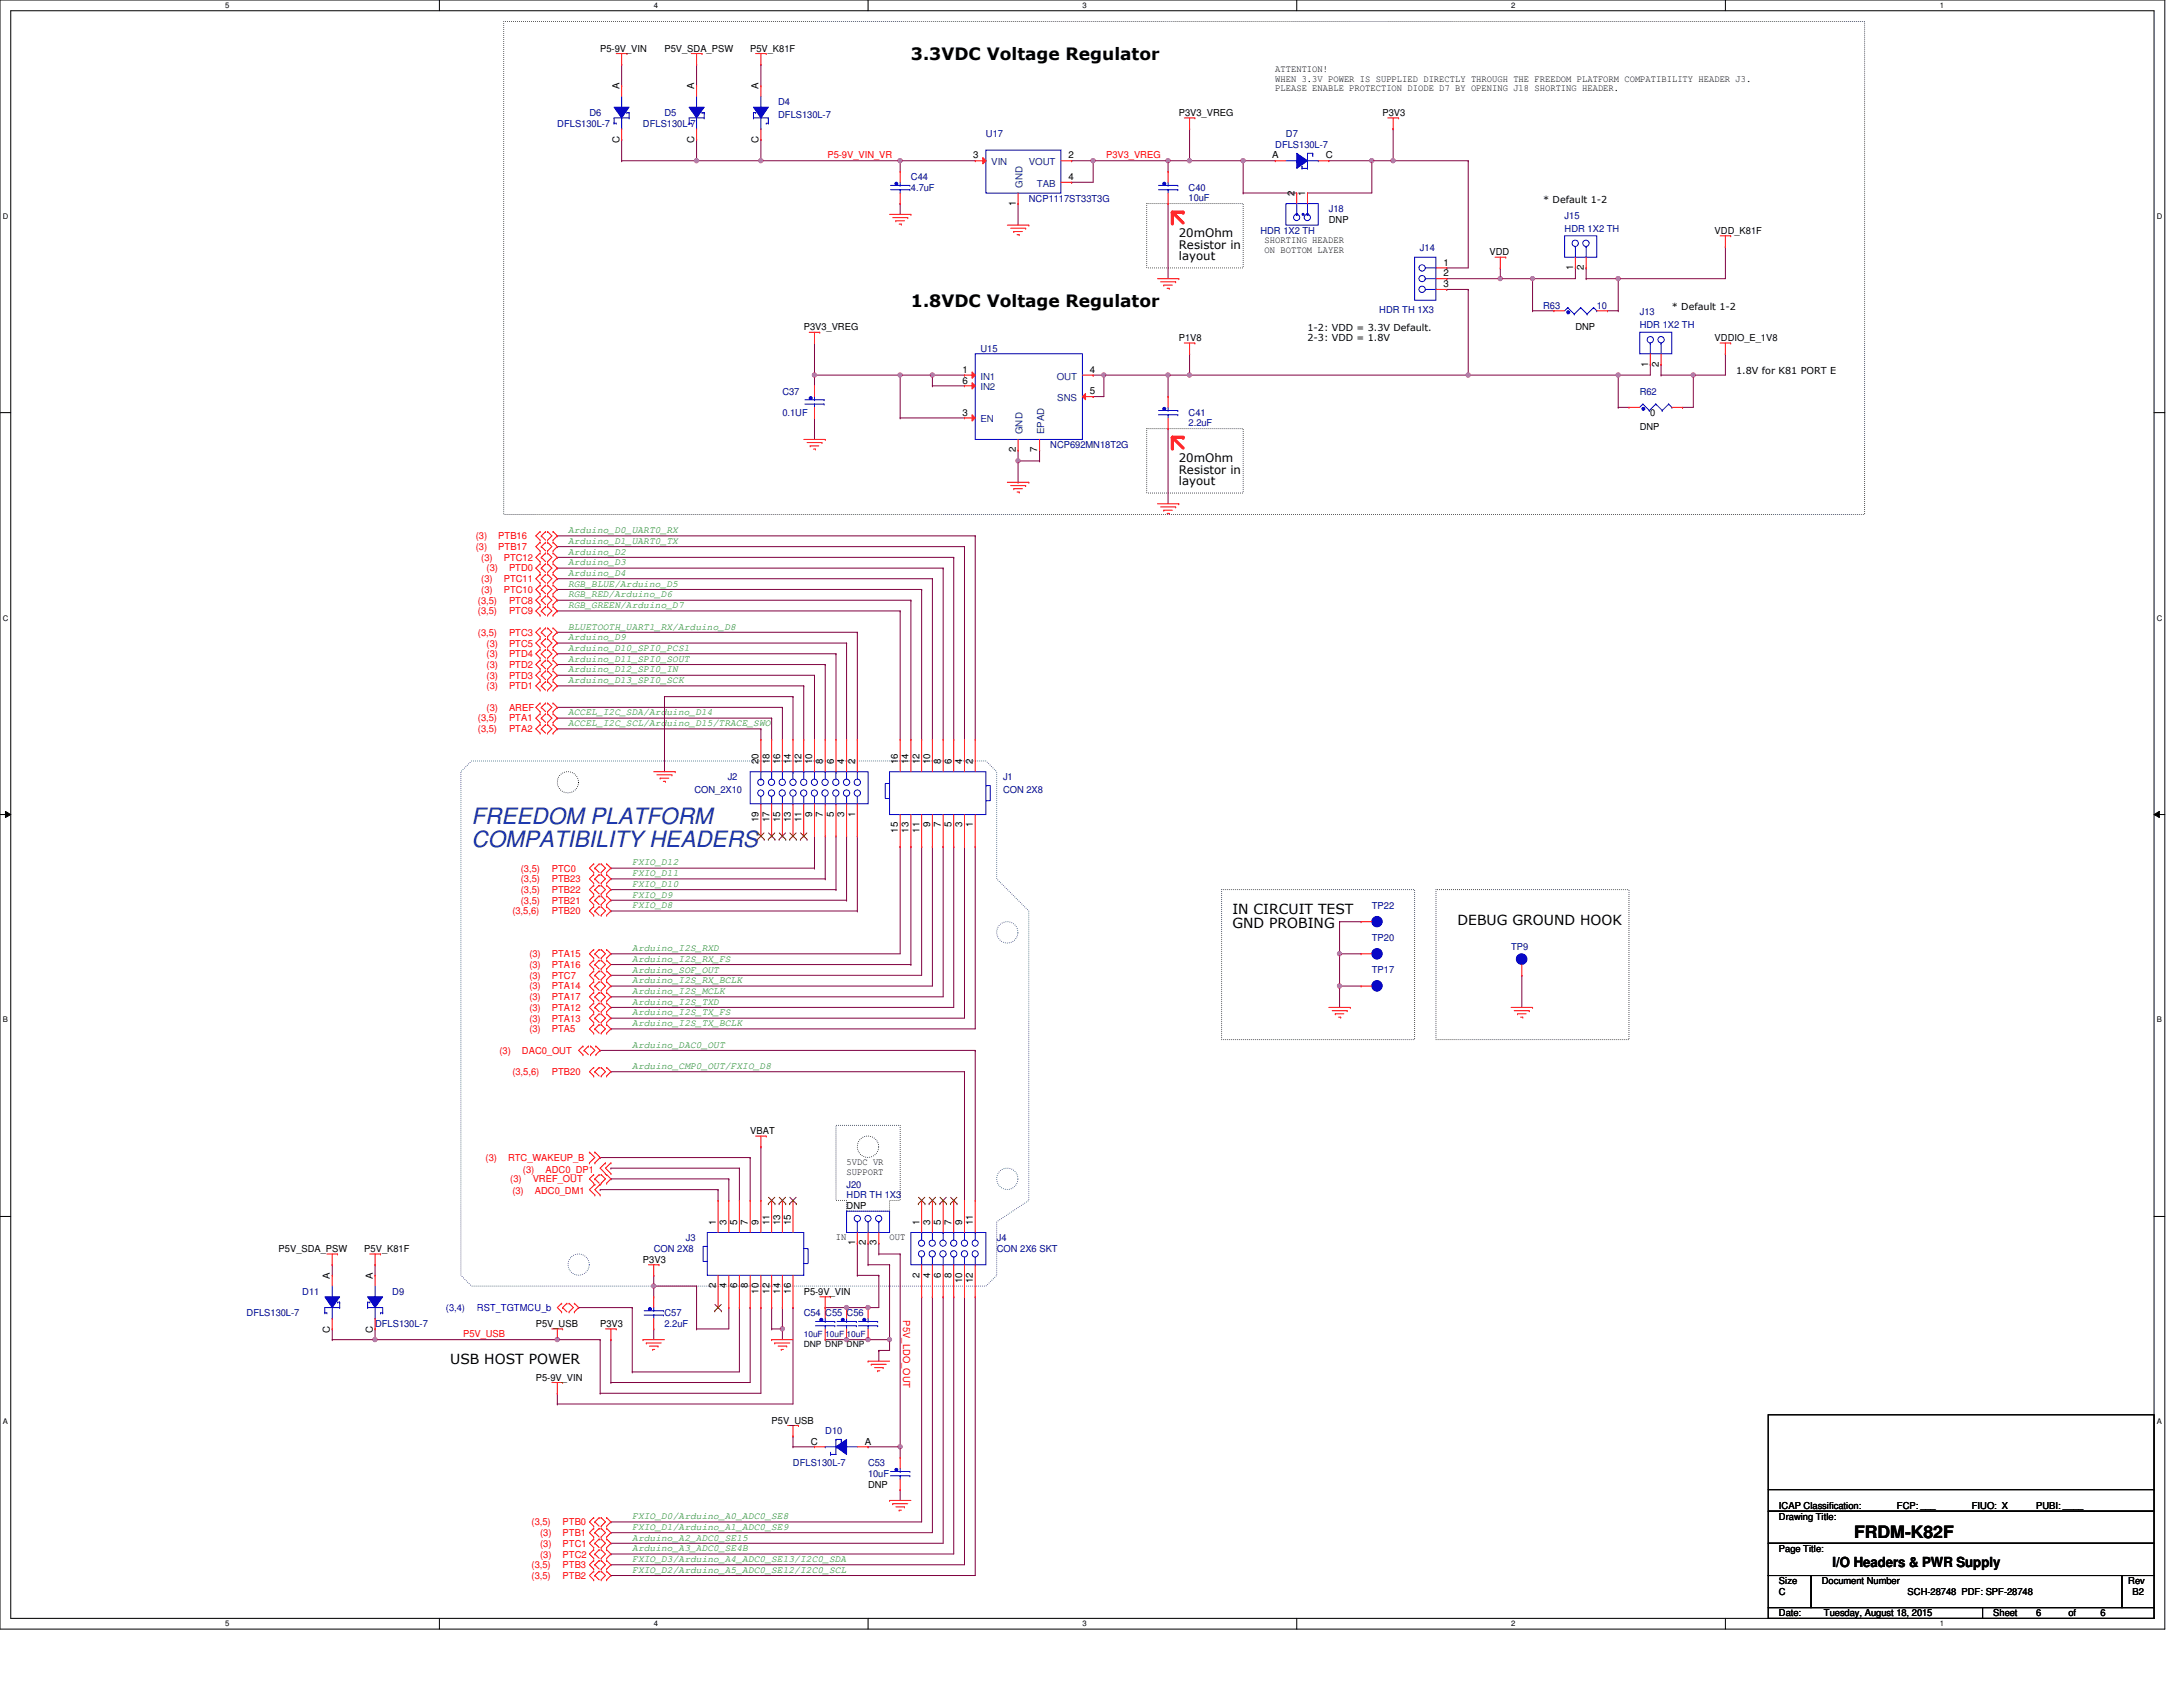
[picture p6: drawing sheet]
<svg xmlns="http://www.w3.org/2000/svg" width="279mm" height="216mm" viewBox="0 0 279 216" stroke-linecap="round" stroke-linejoin="round" font-family="sans-serif">
<defs><g id="words">
<g font-size="2.9" fill="#004080">
<text x="60.3" y="105.4">FREEDOM PLATFORM</text>
<text x="60.3" y="108.4">COMPATIBILITY HEADERS</text>
</g>
<g font-size="2.2">
<text x="116.6" y="7.7">3.3VDC Voltage Regulator</text>
<text x="116.6" y="39.2">1.8VDC Voltage Regulator</text>
<text x="237.3" y="196.8">FRDM-K82F</text>
</g>
<g font-size="1.8">
<text x="157.7" y="117">IN CIRCUIT TEST</text>
<text x="157.7" y="118.8">GND PROBING</text>
<text x="186.5" y="118.4">DEBUG GROUND HOOK</text>
<text x="57.6" y="174.6">USB HOST POWER</text>
<text x="234.5" y="200.5">I/O Headers &amp; PWR Supply</text>
</g>
<g font-size="1.5">
<text x="150.9" y="30.3">20mOhm</text>
<text x="150.9" y="31.8">Resistor in</text>
<text x="150.9" y="33.3">layout</text>
<text x="150.9" y="59.1">20mOhm</text>
<text x="150.9" y="60.6">Resistor in</text>
<text x="150.9" y="62.1">layout</text>
</g>
<g font-size="1.2">
<text x="76.8" y="6.6">P5-9V_VIN</text>
<text x="79.3" y="11.4" transform="rotate(-90 79.3 11.4)">A</text>
<text x="85" y="6.6">P5V_SDA_PSW</text>
<text x="88.9" y="11.4" transform="rotate(-90 88.9 11.4)">A</text>
<text x="96" y="6.6">P5V_K81F</text>
<text x="97.1" y="11.4" transform="rotate(-90 97.1 11.4)">A</text>
<text x="163.2" y="9.2">ATTENTION!</text>
<text x="163.2" y="10.4">WHEN 3.3V POWER IS SUPPLIED DIRECTLY THROUGH THE FREEDOM PLATFORM COMPATIBILITY HEADER J3.</text>
<text x="163.2" y="11.7">PLEASE ENABLE PROTECTION DIODE D7 BY OPENING J18 SHORTING HEADER.</text>
<text x="150.9" y="14.8">P3V3_VREG</text>
<text x="176.9" y="14.8">P3V3</text>
<text x="79.3" y="18.3" transform="rotate(-90 79.3 18.3)">C</text>
<text x="88.9" y="18.3" transform="rotate(-90 88.9 18.3)">C</text>
<text x="97.1" y="18.3" transform="rotate(-90 97.1 18.3)">C</text>
<text x="124.6" y="20.3">3</text>
<text x="136.7" y="20.3">2</text>
<text x="136.7" y="23">4</text>
<text x="162.8" y="20.3">A</text>
<text x="169.7" y="20.3">C</text>
<text x="130" y="26.4" transform="rotate(-90 130 26.4)">1</text>
<text x="165.7" y="25.1" transform="rotate(-90 165.7 25.1)">2</text>
<text x="167" y="25.1" transform="rotate(-90 167 25.1)">1</text>
<text x="170.1" y="28.6">DNP</text>
<text x="197.5" y="26">* Default 1-2</text>
<text x="219.5" y="29.9">VDD_K81F</text>
<text x="161.9" y="31.2">SHORTING HEADER</text>
<text x="161.9" y="32.4">ON BOTTOM LAYER</text>
<text x="184.7" y="34">1</text>
<text x="184.7" y="35.4">2</text>
<text x="190.6" y="32.7">VDD</text>
<text x="201.3" y="34.6" transform="rotate(-90 201.3 34.6)">1</text>
<text x="202.7" y="34.6" transform="rotate(-90 202.7 34.6)">2</text>
<text x="184.7" y="36.7">3</text>
<text x="214" y="39.7">* Default 1-2</text>
<text x="102.9" y="42.3">P3V3_VREG</text>
<text x="123.2" y="47.7">1</text>
<text x="139.5" y="47.7">4</text>
<text x="150.9" y="43.6">P1V8</text>
<text x="167.3" y="42.4">1-2: VDD = 3.3V Default.</text>
<text x="167.3" y="43.6">2-3: VDD = 1.8V</text>
<text x="201.6" y="42.3">DNP</text>
<text x="210.9" y="46.9" transform="rotate(-90 210.9 46.9)">1</text>
<text x="212.3" y="46.9" transform="rotate(-90 212.3 46.9)">2</text>
<text x="219.5" y="43.6">VDDIO_E_1V8</text>
<text x="222.2" y="47.9">1.8V for K81 PORT E</text>
<text x="123.2" y="53.2">3</text>
<text x="123.2" y="49.1">6</text>
<text x="139.5" y="50.5">5</text>
<text x="211.2" y="53.3">0</text>
<text x="130" y="57.9" transform="rotate(-90 130 57.9)">2</text>
<text x="132.8" y="57.9" transform="rotate(-90 132.8 57.9)">7</text>
<text x="209.9" y="55">DNP</text>
<text x="97.1" y="97.8" transform="rotate(-90 97.1 97.8)">20</text>
<text x="98.5" y="97.8" transform="rotate(-90 98.5 97.8)">18</text>
<text x="99.8" y="97.8" transform="rotate(-90 99.8 97.8)">16</text>
<text x="101.2" y="97.8" transform="rotate(-90 101.2 97.8)">14</text>
<text x="102.6" y="97.8" transform="rotate(-90 102.6 97.8)">12</text>
<text x="103.9" y="97.8" transform="rotate(-90 103.9 97.8)">10</text>
<text x="105.3" y="97.8" transform="rotate(-90 105.3 97.8)">8</text>
<text x="106.7" y="97.8" transform="rotate(-90 106.7 97.8)">6</text>
<text x="108.1" y="97.8" transform="rotate(-90 108.1 97.8)">4</text>
<text x="109.4" y="97.8" transform="rotate(-90 109.4 97.8)">2</text>
<text x="114.9" y="97.8" transform="rotate(-90 114.9 97.8)">16</text>
<text x="116.3" y="97.8" transform="rotate(-90 116.3 97.8)">14</text>
<text x="117.7" y="97.8" transform="rotate(-90 117.7 97.8)">12</text>
<text x="119" y="97.8" transform="rotate(-90 119 97.8)">10</text>
<text x="120.4" y="97.8" transform="rotate(-90 120.4 97.8)">8</text>
<text x="121.8" y="97.8" transform="rotate(-90 121.8 97.8)">6</text>
<text x="123.1" y="97.8" transform="rotate(-90 123.1 97.8)">4</text>
<text x="124.5" y="97.8" transform="rotate(-90 124.5 97.8)">2</text>
<text x="97.1" y="105.2" transform="rotate(-90 97.1 105.2)">19</text>
<text x="98.5" y="105.2" transform="rotate(-90 98.5 105.2)">17</text>
<text x="99.8" y="105.2" transform="rotate(-90 99.8 105.2)">15</text>
<text x="101.2" y="105.2" transform="rotate(-90 101.2 105.2)">13</text>
<text x="102.6" y="105.2" transform="rotate(-90 102.6 105.2)">11</text>
<text x="103.9" y="104.5" transform="rotate(-90 103.9 104.5)">9</text>
<text x="105.3" y="104.5" transform="rotate(-90 105.3 104.5)">7</text>
<text x="106.7" y="104.5" transform="rotate(-90 106.7 104.5)">5</text>
<text x="108.1" y="104.5" transform="rotate(-90 108.1 104.5)">3</text>
<text x="109.4" y="104.5" transform="rotate(-90 109.4 104.5)">1</text>
<text x="114.9" y="106.6" transform="rotate(-90 114.9 106.6)">15</text>
<text x="116.3" y="106.6" transform="rotate(-90 116.3 106.6)">13</text>
<text x="117.7" y="106.6" transform="rotate(-90 117.7 106.6)">11</text>
<text x="119" y="105.9" transform="rotate(-90 119 105.9)">9</text>
<text x="120.4" y="105.9" transform="rotate(-90 120.4 105.9)">7</text>
<text x="121.8" y="105.9" transform="rotate(-90 121.8 105.9)">5</text>
<text x="123.1" y="105.9" transform="rotate(-90 123.1 105.9)">3</text>
<text x="124.5" y="105.9" transform="rotate(-90 124.5 105.9)">1</text>
<text x="96" y="145.1">VBAT</text>
<text x="108.4" y="149.1">5VDC VR</text>
<text x="108.4" y="150.3">SUPPORT</text>
<text x="108.4" y="154.7">DNP</text>
<text x="35.7" y="160.2">P5V_SDA_PSW</text>
<text x="46.6" y="160.2">P5V_K81F</text>
<text x="82.3" y="161.6">P3V3</text>
<text x="91.6" y="156.8" transform="rotate(-90 91.6 156.8)">1</text>
<text x="93" y="156.8" transform="rotate(-90 93 156.8)">3</text>
<text x="94.3" y="156.8" transform="rotate(-90 94.3 156.8)">5</text>
<text x="95.7" y="156.8" transform="rotate(-90 95.7 156.8)">7</text>
<text x="97.1" y="156.8" transform="rotate(-90 97.1 156.8)">9</text>
<text x="98.5" y="156.8" transform="rotate(-90 98.5 156.8)">11</text>
<text x="99.8" y="156.8" transform="rotate(-90 99.8 156.8)">13</text>
<text x="101.2" y="156.8" transform="rotate(-90 101.2 156.8)">15</text>
<text x="107" y="158.7">IN</text>
<text x="109.4" y="159.4" transform="rotate(-90 109.4 159.4)">1</text>
<text x="110.8" y="159.4" transform="rotate(-90 110.8 159.4)">2</text>
<text x="112.2" y="159.4" transform="rotate(-90 112.2 159.4)">3</text>
<text x="113.9" y="158.7">OUT</text>
<text x="117.7" y="156.8" transform="rotate(-90 117.7 156.8)">1</text>
<text x="119" y="156.8" transform="rotate(-90 119 156.8)">3</text>
<text x="120.4" y="156.8" transform="rotate(-90 120.4 156.8)">5</text>
<text x="121.8" y="156.8" transform="rotate(-90 121.8 156.8)">7</text>
<text x="123.1" y="156.8" transform="rotate(-90 123.1 156.8)">9</text>
<text x="124.5" y="156.8" transform="rotate(-90 124.5 156.8)">11</text>
<text x="42.2" y="163.6" transform="rotate(-90 42.2 163.6)">A</text>
<text x="47.7" y="163.6" transform="rotate(-90 47.7 163.6)">A</text>
<text x="91.6" y="164.9" transform="rotate(-90 91.6 164.9)">2</text>
<text x="93" y="164.9" transform="rotate(-90 93 164.9)">4</text>
<text x="94.3" y="164.9" transform="rotate(-90 94.3 164.9)">6</text>
<text x="95.7" y="164.9" transform="rotate(-90 95.7 164.9)">8</text>
<text x="97.1" y="165.6" transform="rotate(-90 97.1 165.6)">10</text>
<text x="98.5" y="165.6" transform="rotate(-90 98.5 165.6)">12</text>
<text x="99.8" y="165.6" transform="rotate(-90 99.8 165.6)">14</text>
<text x="101.2" y="165.6" transform="rotate(-90 101.2 165.6)">16</text>
<text x="102.9" y="165.7">P5-9V_VIN</text>
<text x="117.7" y="163.5" transform="rotate(-90 117.7 163.5)">2</text>
<text x="119" y="163.5" transform="rotate(-90 119 163.5)">4</text>
<text x="120.4" y="163.5" transform="rotate(-90 120.4 163.5)">6</text>
<text x="121.8" y="163.5" transform="rotate(-90 121.8 163.5)">8</text>
<text x="123.1" y="164.2" transform="rotate(-90 123.1 164.2)">10</text>
<text x="124.5" y="164.2" transform="rotate(-90 124.5 164.2)">12</text>
<text x="42.2" y="170.6" transform="rotate(-90 42.2 170.6)">C</text>
<text x="47.7" y="170.6" transform="rotate(-90 47.7 170.6)">C</text>
<text x="68.6" y="169.8">P5V_USB</text>
<text x="76.8" y="169.8">P3V3</text>
<text x="68.6" y="176.7">P5-9V_VIN</text>
<text x="98.8" y="182.2">P5V_USB</text>
<text x="103.8" y="184.9">C</text>
<text x="110.7" y="184.9">A</text>
<text x="111.1" y="190.4">DNP</text>
<text x="227.7" y="194.5">Drawing Title:</text>
<text x="227.7" y="193.1">ICAP Classification:</text>
<text x="242.8" y="193.1">FCP: ___</text>
<text x="252.4" y="193.1">FIUO: X</text>
<text x="260.6" y="193.1">PUBI: ____</text>
<text x="227.7" y="198.6">Page Title:</text>
<text x="227.7" y="202.8">Size</text>
<text x="233.2" y="202.8">Document Number</text>
<text x="272.4" y="202.8">Rev</text>
<text x="227.7" y="206.9">Date:</text>
<text x="227.7" y="204.1">C</text>
<text x="233.4" y="206.9">Tuesday, August 18, 2015</text>
<text x="244.2" y="204.1">SCH-28748 PDF: SPF-28748</text>
<text x="255.1" y="206.9">Sheet</text>
<text x="260.6" y="206.9">6</text>
<text x="264.7" y="206.9">of</text>
<text x="268.8" y="206.9">6</text>
<text x="272.9" y="204.1">B2</text>
</g>
<g font-size="1.2" fill="#000080">
<text x="71.3" y="16.2">DFLS130L-7</text>
<text x="75.4" y="14.8">D6</text>
<text x="82.3" y="16.2">DFLS130L-7</text>
<text x="85" y="14.8">D5</text>
<text x="99.6" y="13.5">D4</text>
<text x="99.6" y="15.1">DFLS130L-7</text>
<text x="126.2" y="17.6">U17</text>
<text x="164.6" y="17.6">D7</text>
<text x="116.6" y="23.1">C44</text>
<text x="163.2" y="19">DFLS130L-7</text>
<text x="116.6" y="24.4">4.7uF</text>
<text x="131.7" y="25.8">NCP1117ST33T3G</text>
<text x="152.1" y="24.4">C40</text>
<text x="152.1" y="25.7">10uF</text>
<text x="161.3" y="29.9">HDR 1X2 TH</text>
<text x="170.1" y="27.2">J18</text>
<text x="200.3" y="28">J15</text>
<text x="200.3" y="29.7">HDR 1X2 TH</text>
<text x="181.7" y="32.1">J14</text>
<text x="176.5" y="40.1">HDR TH 1X3</text>
<text x="197.5" y="39.5">R63</text>
<text x="204.4" y="39.5">10</text>
<text x="209.9" y="40.3">J13</text>
<text x="209.9" y="42">HDR 1X2 TH</text>
<text x="125.5" y="45">U15</text>
<text x="100.1" y="50.5">C37</text>
<text x="100.1" y="53.3">0.1UF</text>
<text x="152.1" y="53.3">C41</text>
<text x="209.9" y="50.5">R62</text>
<text x="134.4" y="57.4">NCP692MN18T2G</text>
<text x="152.1" y="54.5">2.2uF</text>
<text x="88.9" y="101.5">CON_2X10</text>
<text x="93.1" y="99.9">J2</text>
<text x="128.4" y="99.9">J1</text>
<text x="128.4" y="101.5">CON 2X8</text>
<text x="175.6" y="116.3">TP22</text>
<text x="175.6" y="124.6">TP17</text>
<text x="175.6" y="120.5">TP20</text>
<text x="193.4" y="121.6">TP9</text>
<text x="108.4" y="152">J20</text>
<text x="108.4" y="153.4">HDR TH 1X3</text>
<text x="83.7" y="160.2">CON 2X8</text>
<text x="87.8" y="158.9">J3</text>
<text x="127.6" y="158.9">J4</text>
<text x="127.6" y="160.2">CON 2X6 SKT</text>
<text x="38.7" y="165.7">D11</text>
<text x="50.2" y="165.7">D9</text>
<text x="31.6" y="168.5">DFLS130L-7</text>
<text x="48" y="169.8">DFLS130L-7</text>
<text x="85" y="168.5">C57</text>
<text x="85" y="169.8">2.2uF</text>
<text x="102.9" y="168.5">C54 C55 C56</text>
<text x="105.6" y="183.6">D10</text>
<text x="101.5" y="187.7">DFLS130L-7</text>
<text x="111.1" y="187.7">C53</text>
<text x="111.1" y="189">10uF</text>
</g>
<g font-size="1.2" fill="#f00">
<text x="105.9" y="20.2">P5-9V_VIN_VR</text>
<text x="141.6" y="20.2">P3V3_VREG</text>
<text x="60.9" y="69">(3)</text>
<text x="60.9" y="70.4">(3)</text>
<text x="61.6" y="71.8">(3)</text>
<text x="63.8" y="69">PTB16</text>
<text x="63.8" y="70.4">PTB17</text>
<text x="64.5" y="71.8">PTC12</text>
<text x="61.2" y="77.3">(3,5)</text>
<text x="61.6" y="75.9">(3)</text>
<text x="61.6" y="74.5">(3)</text>
<text x="62.3" y="73.1">(3)</text>
<text x="64.5" y="75.9">PTC10</text>
<text x="64.5" y="74.5">PTC11</text>
<text x="65.2" y="77.3">PTC8</text>
<text x="65.2" y="73.1">PTD0</text>
<text x="61.2" y="81.4">(3,5)</text>
<text x="61.2" y="78.6">(3,5)</text>
<text x="62.3" y="82.7">(3)</text>
<text x="65.2" y="82.7">PTC5</text>
<text x="65.2" y="81.4">PTC3</text>
<text x="65.2" y="78.6">PTC9</text>
<text x="62.3" y="84.1">(3)</text>
<text x="62.3" y="88.2">(3)</text>
<text x="62.3" y="85.5">(3)</text>
<text x="62.3" y="86.8">(3)</text>
<text x="65.2" y="84.1">PTD4</text>
<text x="65.2" y="88.2">PTD1</text>
<text x="65.2" y="85.5">PTD2</text>
<text x="65.2" y="86.8">PTD3</text>
<text x="61.2" y="92.3">(3,5)</text>
<text x="61.2" y="93.7">(3,5)</text>
<text x="62.3" y="91">(3)</text>
<text x="65.2" y="91">AREF</text>
<text x="65.2" y="92.3">PTA1</text>
<text x="65.2" y="93.7">PTA2</text>
<text x="66.7" y="112.9">(3,5)</text>
<text x="66.7" y="111.5">(3,5)</text>
<text x="70.6" y="112.9">PTB23</text>
<text x="70.6" y="111.5">PTC0</text>
<text x="65.6" y="117">(3,5,6)</text>
<text x="66.7" y="115.7">(3,5)</text>
<text x="66.7" y="114.3">(3,5)</text>
<text x="70.6" y="117">PTB20</text>
<text x="70.6" y="115.7">PTB21</text>
<text x="70.6" y="114.3">PTB22</text>
<text x="67.8" y="123.9">(3)</text>
<text x="67.8" y="122.5">(3)</text>
<text x="67.8" y="125.3">(3)</text>
<text x="70.6" y="123.9">PTA16</text>
<text x="70.6" y="122.5">PTA15</text>
<text x="70.6" y="125.3">PTC7</text>
<text x="67.8" y="128">(3)</text>
<text x="67.8" y="130.7">(3)</text>
<text x="67.8" y="126.6">(3)</text>
<text x="67.8" y="129.4">(3)</text>
<text x="70.6" y="128">PTA17</text>
<text x="70.6" y="130.7">PTA13</text>
<text x="70.6" y="126.6">PTA14</text>
<text x="70.6" y="129.4">PTA12</text>
<text x="63.9" y="134.9">(3)</text>
<text x="65.6" y="137.6">(3,5,6)</text>
<text x="66.8" y="134.9">DAC0_OUT</text>
<text x="67.8" y="132.1">(3)</text>
<text x="70.6" y="132.1">PTA5</text>
<text x="70.6" y="137.6">PTB20</text>
<text x="62.1" y="148.6">(3)</text>
<text x="65" y="148.6">RTC_WAKEUP_B</text>
<text x="65.3" y="151.3">(3)</text>
<text x="65.6" y="152.8">(3)</text>
<text x="66.9" y="150.1">(3)</text>
<text x="68.2" y="151.3">VREF_OUT</text>
<text x="68.5" y="152.8">ADC0_DM1</text>
<text x="69.8" y="150.1">ADC0_DP1</text>
<text x="59.3" y="171.1">P5V_USB</text>
<text x="115.6" y="169" transform="rotate(90 115.6 169)">P5V_LDO_OUT</text>
<text x="68" y="195.2">(3,5)</text>
<text x="69.1" y="196.6">(3)</text>
<text x="69.1" y="198">(3)</text>
<text x="72" y="195.2">PTB0</text>
<text x="72" y="196.6">PTB1</text>
<text x="72" y="198">PTC1</text>
<text x="68" y="202.1">(3,5)</text>
<text x="68" y="200.7">(3,5)</text>
<text x="69.1" y="199.3">(3)</text>
<text x="72" y="202.1">PTB2</text>
<text x="72" y="200.7">PTB3</text>
<text x="72" y="199.3">PTC2</text>
</g>
<g font-size="1.2" fill="#004080">
<text x="126.9" y="21.1">VIN</text>
<text x="131.7" y="21.1">VOUT</text>
<text x="132.7" y="23.9">TAB</text>
<text x="130.9" y="24" transform="rotate(-90 130.9 24)">GND</text>
<text x="125.5" y="48.6">IN1</text>
<text x="125.5" y="50">IN2</text>
<text x="135.3" y="48.6">OUT</text>
<text x="135.3" y="51.3">SNS</text>
<text x="125.5" y="54.1">EN</text>
<text x="130.9" y="55.6" transform="rotate(-90 130.9 55.6)">GND</text>
<text x="133.6" y="55.6" transform="rotate(-90 133.6 55.6)">EPAD</text>
</g>
<g font-size="1.2" fill="#008000">
<text x="72.7" y="71">Arduino_D2</text>
<text x="72.7" y="68.2">Arduino_D0_UART0_RX</text>
<text x="72.7" y="69.6">Arduino_D1_UART0_TX</text>
<text x="72.7" y="76.5">RGB_RED/Arduino_D6</text>
<text x="72.7" y="77.8">RGB_GREEN/Arduino_D7</text>
<text x="72.7" y="75.1">RGB_BLUE/Arduino_D5</text>
<text x="72.7" y="73.7">Arduino_D4</text>
<text x="72.7" y="72.3">Arduino_D3</text>
<text x="72.7" y="81.9">Arduino_D9</text>
<text x="72.7" y="80.6">BLUETOOTH_UART1_RX/Arduino_D8</text>
<text x="72.7" y="83.3">Arduino_D10_SPI0_PCS1</text>
<text x="72.7" y="87.4">Arduino_D13_SPI0_SCK</text>
<text x="72.7" y="84.7">Arduino_D11_SPI0_SOUT</text>
<text x="72.7" y="86.1">Arduino_D12_SPI0_IN</text>
<text x="72.7" y="92.9">ACCEL_I2C_SCL/Arduino_D15/TRACE_SWO</text>
<text x="72.7" y="91.5">ACCEL_I2C_SDA/Arduino_D14</text>
<text x="80.9" y="113.5">FXIO_D10</text>
<text x="80.9" y="112.1">FXIO_D11</text>
<text x="80.9" y="110.7">FXIO_D12</text>
<text x="80.9" y="116.2">FXIO_D8</text>
<text x="80.9" y="114.9">FXIO_D9</text>
<text x="80.9" y="125.8">Arduino_I2S_RX_BCLK</text>
<text x="80.9" y="121.7">Arduino_I2S_RXD</text>
<text x="80.9" y="123.1">Arduino_I2S_RX_FS</text>
<text x="80.9" y="124.5">Arduino_SOF_OUT</text>
<text x="80.9" y="131.3">Arduino_I2S_TX_BCLK</text>
<text x="80.9" y="128.6">Arduino_I2S_TXD</text>
<text x="80.9" y="129.9">Arduino_I2S_TX_FS</text>
<text x="80.9" y="127.2">Arduino_I2S_MCLK</text>
<text x="80.9" y="136.8">Arduino_CMP0_OUT/FXIO_D8</text>
<text x="80.9" y="134.1">Arduino_DAC0_OUT</text>
<text x="80.9" y="194.4">FXIO_D0/Arduino_A0_ADC0_SE8</text>
<text x="80.9" y="195.8">FXIO_D1/Arduino_A1_ADC0_SE9</text>
<text x="80.9" y="197.2">Arduino_A2_ADC0_SE15</text>
<text x="80.9" y="201.3">FXIO_D2/Arduino_A5_ADC0_SE12/I2C0_SCL</text>
<text x="80.9" y="199.9">FXIO_D3/Arduino_A4_ADC0_SE13/I2C0_SDA</text>
<text x="80.9" y="198.5">Arduino_A3_ADC0_SE4B</text>
</g>
<g font-size="1.2" fill="#00f">
<text x="57.1" y="167.8">(3,4)</text>
<text x="61" y="167.8">RST_TGTMCU_b</text>
</g>
<text font-size="1.1" fill="#000080" x="102.9" y="171.1">10uF 10uF 10uF</text>
<text font-size="1.1" x="102.9" y="172.4">DNP DNP DNP</text>
<g font-size="1">
<text x="28.8" y="1">5</text>
<text x="83.7" y="1">4</text>
<text x="138.5" y="1">3</text>
<text x="193.4" y="1">2</text>
<text x="248.3" y="1">1</text>
<text x=".4" y="28">D</text>
<text x="276.1" y="28">D</text>
<text x=".4" y="79.4">C</text>
<text x="276.1" y="79.4">C</text>
<text x=".4" y="130.9">B</text>
<text x="276.1" y="130.9">B</text>
<text x=".4" y="182.3">A</text>
<text x="276.1" y="182.3">A</text>
<text x="28.8" y="208.2">5</text>
<text x="83.7" y="208.2">4</text>
<text x="138.5" y="208.2">3</text>
<text x="193.4" y="208.2">2</text>
<text x="248.3" y="208.2">1</text>
</g>
</g></defs>
<path d="M0 0h277.1v208.5h-277.1zM1.4 1.4h274.3v205.7h-274.3z" fill="none" stroke="#000" stroke-width=".13"/>
<g fill="#fff">
<path d="M28.8 .1h.6v1.1h-.6z"/>
<path d="M28.8 207.3h.6v1.1h-.6z"/>
</g>
<path d="M56.2 0v1.4M56.2 207.1v1.4" fill="none" stroke="#000" stroke-width=".13"/>
<g fill="#fff">
<path d="M83.7 .1h.5v1.1h-.5z"/>
<path d="M83.7 207.3h.5v1.1h-.5z"/>
</g>
<path d="M111.1 0v1.4M111.1 207.1v1.4" fill="none" stroke="#000" stroke-width=".13"/>
<g fill="#fff">
<path d="M138.5 .1h.6v1.1h-.6z"/>
<path d="M138.5 207.3h.6v1.1h-.6z"/>
</g>
<path d="M166 0v1.4M166 207.1v1.4" fill="none" stroke="#000" stroke-width=".13"/>
<g fill="#fff">
<path d="M193.4 .1h.6v1.1h-.6z"/>
<path d="M193.4 207.3h.6v1.1h-.6z"/>
</g>
<path d="M220.8 0v1.4M220.8 207.1v1.4" fill="none" stroke="#000" stroke-width=".13"/>
<g fill="#fff">
<path d="M248.3 .1h.5v1.1h-.5z"/>
<path d="M248.3 207.3h.5v1.1h-.5z"/>
<path d="M.4 27.1h.7v1.1h-.7z"/>
<path d="M276.1 27.1h.7v1.1h-.7z"/>
<path d="M.4 78.5h.7v1.1h-.7z"/>
<path d="M276.1 78.5h.7v1.1h-.7z"/>
</g>
<path d="M0 52.8h1.4M275.7 52.8h1.4" fill="none" stroke="#000" stroke-width=".13"/>
<g fill="#fff">
<path d="M.4 130h.6v1.1h-.6z"/>
<path d="M276.1 130h.6v1.1h-.6z"/>
</g>
<path d="M0 104.2h1.4M.7 103.8l.7 .4-.7 .4zM275.7 104.2l.7-.4v.8zM275.7 104.2h1.4" fill="none" stroke="#000" stroke-width=".13"/>
<path d="M.7 103.8l.7 .4-.7 .4zM275.7 104.2l.7-.4v.8z" fill="#000"/>
<g fill="#fff">
<path d="M.4 181.4h.6v1.1h-.6z"/>
<path d="M276.1 181.4h.6v1.1h-.6z"/>
</g>
<path d="M0 155.7h1.4M275.7 155.7h1.4" fill="none" stroke="#000" stroke-width=".13"/>
<g fill="none" stroke="#000" stroke-width=".13" stroke-dasharray="0 .3">
<path d="M156.4 113.9h24.7v19.2h-24.7zM183.8 113.9h24.7v19.2h-24.7z"/>
<circle cx="72.7" cy="100.1" r="1.36"/>
</g>
<g fill="none" stroke="#004080" stroke-width=".13" stroke-dasharray="0 .3">
<path d="M60.3 97.4h65.9l1.4 1.4v13.7l4.1 4.1v37l-4.1 2.8v6.8l-1.4 1.4h-65.9l-1.3-1.4v-64.4z"/>
<circle cx="128.9" cy="119.3" r="1.36"/>
<circle cx="128.9" cy="150.9" r="1.36"/>
<circle cx="74.1" cy="161.8" r="1.36"/>
</g>
<path d="M166 27.4h1.3" fill="none" stroke="#00f" stroke-width=".4" stroke-dasharray="0 .8"/>
<circle cx="167.3" cy="27.4" r=".2" fill="#00f" stroke-dasharray="0 .8"/>
<g fill="none" stroke="#000" stroke-width=".13" stroke-dasharray="0 .3">
<path d="M64.5 2.8h174.2v63h-174.2zM146.8 26.1h12.3v8.2h-12.3zM107 144h8.2v9.6h-1.3v1.4h-5.5v-1.4h-1.4z"/>
<circle cx="111.1" cy="146.8" r="1.37"/>
</g>
<path d="M150.1 27.2l1.3 1.3" fill="none" stroke="#f00" stroke-width=".4"/>
<circle cx="150.1" cy="27.2" r=".2" fill="#f00"/>
<path d="M150.1 27.2v1.3" fill="none" stroke="#f00" stroke-width=".4"/>
<circle cx="150.1" cy="28.5" r=".2" fill="#f00"/>
<path d="M150.1 27.2h1.3" fill="none" stroke="#f00" stroke-width=".4"/>
<circle cx="151.4" cy="27.2" r=".2" fill="#f00"/>
<path d="M146.8 54.9h12.3v8.2h-12.3z" fill="none" stroke="#000" stroke-width=".13" stroke-dasharray="0 .3"/>
<path d="M150.1 56v1.3" fill="none" stroke="#f00" stroke-width=".4"/>
<circle cx="150.1" cy="57.3" r=".2" fill="#f00"/>
<path d="M150.1 56l1.3 1.3" fill="none" stroke="#f00" stroke-width=".4"/>
<circle cx="150.1" cy="56" r=".2" fill="#f00"/>
<path d="M150.1 56h1.3" fill="none" stroke="#f00" stroke-width=".4"/>
<circle cx="151.4" cy="56" r=".2" fill="#f00"/>
<path d="M115.2 20.6h.1M115.2 20.6v1.3M130.3 26.1h.1M130.3 26.1v2.7M149.5 20.6h.1M149.5 20.6h2.8" fill="none" stroke="#800040" stroke-width=".13"/>
<circle cx="149.5" cy="20.6" r=".27" fill="#f0f"/>
<circle cx="149.5" cy="20.6" r=".27" fill="none" stroke="#f0f" stroke-width=".13"/>
<g fill="none" stroke="#800040" stroke-width=".13">
<path d="M97.4 8.2h.1M97.4 8.2v2.8M220.8 31.6h.1M220.8 31.6v4.1M115.2 108.4h.1M115.2 108.4v13.7h-37M116.6 108.4h.1M116.6 108.4v15M118 108.4h.1M118 108.4v16.4M119.3 108.4h.1M119.3 108.4v17.8h-41.1"/>
<path d="M120.7 108.4h.1M120.7 108.4v19.2h-42.5M122.1 108.4h.1M122.1 108.4v20.5h-43.9M123.4 108.4h.1M123.4 108.4v21.9h-45.2M124.8 108.4h.1M124.8 108.4v23.3h-46.6M78.2 131.7h.1M78.2 130.3h.1M78.2 128.9h.1M78.2 127.6h.1"/>
<path d="M78.2 126.2h.1M78.2 122.1h.1M78.2 123.4h38.4M116.6 123.4h.1M71.3 179.7h.1M100.1 170.1h.1M100.1 170.1v1.3M101.5 167.3h.1M101.5 167.3v12.4h-30.2"/>
</g>
<circle cx="100.1" cy="170.1" r=".27" fill="#f0f"/>
<circle cx="100.1" cy="170.1" r=".27" fill="none" stroke="#f0f" stroke-width=".13"/>
<g fill="none" stroke="#800040" stroke-width=".13">
<path d="M137.2 23.3h.1M137.2 20.6h.1M137.2 20.6h12.3M139.9 20.6h.1M139.9 20.6v2.7h-2.7M203 35.7h.1M203 35.7h4.1M71.3 90.5h.1M71.3 90.5h28.8M85 89.2h.1M85 89.2h16.5M85 89.2v9.6"/>
<path d="M100.1 90.5h.1M100.1 90.5v4.1M101.5 89.2h.1M101.5 89.2v5.4M78.2 176.9h.1M89.2 170.1h.1M93.3 167.3h.1M93.3 167.3v2.8h-4.1M94.6 167.3h.1M94.6 167.3v8.3M96 167.3h.1M96 167.3v9.6h-17.8"/>
<path d="M97.4 167.3h.1M97.4 167.3v11"/>
</g>
<circle cx="139.9" cy="20.6" r=".27" fill="#f0f"/>
<circle cx="139.9" cy="20.6" r=".27" fill="none" stroke="#f0f" stroke-width=".13"/>
<g fill="none" stroke="#800040" stroke-width=".13">
<path d="M171.4 118h.1M171.4 118h2.8M171.4 118v4.1M42.5 171.4h.1M42.5 171.4h5.5M74.1 167.3h.1M74.1 167.3h6.8M76.8 171.4h.1M76.8 178.3h.1M76.8 171.4v6.9M76.8 178.3h20.6M78.2 171.4h.1"/>
<path d="M78.2 171.4v5.5M80.9 167.3h.1M80.9 175.6h.1M80.9 167.3v8.3M80.9 175.6h13.7M98.8 170.1h.1M98.8 167.3h.1M98.8 167.3v2.8M100.1 167.3h.1M100.1 167.3v2.8h-1.3"/>
</g>
<circle cx="171.4" cy="122.1" r=".27" fill="#f0f"/>
<circle cx="171.4" cy="122.1" r=".27" fill="none" stroke="#f0f" stroke-width=".13"/>
<path d="M171.4 126.2h.1M171.4 126.2h2.8" fill="none" stroke="#800040" stroke-width=".13"/>
<circle cx="171.4" cy="126.2" r=".27" fill="#f0f"/>
<circle cx="171.4" cy="126.2" r=".27" fill="none" stroke="#f0f" stroke-width=".13"/>
<path d="M89.2 8.2h.1M89.2 8.2v2.8M171.4 126.2h.1M171.4 122.1h.1M171.4 122.1v6.8M171.4 122.1h2.8M42.5 161.9h.1M42.5 161.9v1.3M48 161.9h.1M48 161.9v1.3M83.7 164.6h.1M83.7 164.6h5.5" fill="none" stroke="#800040" stroke-width=".13"/>
<circle cx="83.7" cy="164.6" r=".27" fill="#f0f"/>
<circle cx="83.7" cy="164.6" r=".27" fill="none" stroke="#f0f" stroke-width=".13"/>
<g fill="none" stroke="#800040" stroke-width=".13">
<path d="M79.6 8.2h.1M79.6 17.8h.1M79.6 8.2v2.8M79.6 17.8v2.8M89.2 17.8h.1M89.2 17.8v2.8M97.4 17.8h.1M97.4 17.8v2.8M89.2 20.6h.1M89.2 20.6h26M115.2 20.6h.1M149.5 26.1h.1"/>
<path d="M149.5 26.1v9.6M89.2 164.6h.1M89.2 164.6v5.5"/>
</g>
<circle cx="97.4" cy="20.6" r=".27" fill="#f0f"/>
<circle cx="97.4" cy="20.6" r=".27" fill="none" stroke="#f0f" stroke-width=".13"/>
<circle cx="115.2" cy="20.6" r=".27" fill="#f0f"/>
<circle cx="115.2" cy="20.6" r=".27" fill="none" stroke="#f0f" stroke-width=".13"/>
<path d="M178.3 16.5h.1M178.3 16.5v4.1M196.2 39.8h.1M196.2 35.7h.1M196.2 39.8h2.7M196.2 35.7v4.1M207.1 39.8h.1M207.1 35.7v4.1" fill="none" stroke="#800040" stroke-width=".13"/>
<circle cx="196.1" cy="35.7" r=".27" fill="#f0f"/>
<circle cx="196.1" cy="35.7" r=".27" fill="none" stroke="#f0f" stroke-width=".13"/>
<path d="M196.2 35.7h.1M196.2 35.7h5.4M207.1 35.7h.1M207.1 35.7h13.7" fill="none" stroke="#800040" stroke-width=".13"/>
<circle cx="207.1" cy="35.7" r=".27" fill="#f0f"/>
<circle cx="207.1" cy="35.7" r=".27" fill="none" stroke="#f0f" stroke-width=".13"/>
<path d="M170.1 20.6h5.5M175.6 20.6h.1" fill="none" stroke="#800040" stroke-width=".13"/>
<circle cx="175.6" cy="20.6" r=".27" fill="#f0f"/>
<circle cx="175.6" cy="20.6" r=".27" fill="none" stroke="#f0f" stroke-width=".13"/>
<g fill="none" stroke="#800040" stroke-width=".13">
<path d="M159.1 20.6h.1M159.1 24.7h.1M159.1 24.7h6.9M159.1 20.6v4.1M159.1 20.6h4.1M167.3 24.7h.1M175.6 20.6h.1M175.6 20.6v4.1h-8.3M42.5 170.1h.1M42.5 170.1v1.3M48 170.1h.1M48 171.4h.1"/>
<path d="M48 170.1v1.3M48 171.4h23.3"/>
</g>
<circle cx="71.3" cy="171.4" r=".27" fill="#f0f"/>
<circle cx="71.3" cy="171.4" r=".27" fill="none" stroke="#f0f" stroke-width=".13"/>
<circle cx="48" cy="171.4" r=".27" fill="#f0f"/>
<circle cx="48" cy="171.4" r=".27" fill="none" stroke="#f0f" stroke-width=".13"/>
<path d="M111.1 159.1h.1M111.1 159.1v2.8M112.5 159.1h.1M112.5 159.1v1.4M105.6 171.4h.1M105.6 171.4h5.5M108.4 167.3h.1M108.4 171.4h.1M108.4 167.3h2.7" fill="none" stroke="#800040" stroke-width=".13"/>
<circle cx="111.1" cy="171.4" r=".27" fill="#f0f"/>
<circle cx="111.1" cy="171.4" r=".27" fill="none" stroke="#f0f" stroke-width=".13"/>
<circle cx="108.3" cy="171.4" r=".27" fill="#f0f"/>
<circle cx="108.3" cy="171.4" r=".27" fill="none" stroke="#f0f" stroke-width=".13"/>
<path d="M113.9 161.9h.1M113.9 161.9v9.5" fill="none" stroke="#800040" stroke-width=".13"/>
<circle cx="113.8" cy="171.4" r=".27" fill="#f0f"/>
<circle cx="113.8" cy="171.4" r=".27" fill="none" stroke="#f0f" stroke-width=".13"/>
<path d="M109.7 159.1h.1M109.7 159.1v4.1M112.5 160.5h.1M112.5 160.5h2.7M115.2 160.5h.1M115.2 160.5v24.7" fill="none" stroke="#800040" stroke-width=".13"/>
<circle cx="115.2" cy="185.2" r=".27" fill="#f0f"/>
<circle cx="115.2" cy="185.2" r=".27" fill="none" stroke="#f0f" stroke-width=".13"/>
<path d="M105.6 167.3h.1M105.6 167.3h2.8M109.7 163.2h.1M109.7 163.2h2.8M111.1 161.9h.1M111.1 171.4h.1M111.1 161.9h2.8M111.1 171.4h2.8M112.5 172.8h.1M112.5 172.8v1.4M113.9 171.4h.1M113.9 171.4v1.4h-1.4" fill="none" stroke="#800040" stroke-width=".13"/>
<circle cx="108.3" cy="167.3" r=".27" fill="#f0f"/>
<circle cx="108.3" cy="167.3" r=".27" fill="none" stroke="#f0f" stroke-width=".13"/>
<path d="M111.1 167.3h.1M111.1 167.3h1.4" fill="none" stroke="#800040" stroke-width=".13"/>
<circle cx="111.1" cy="167.3" r=".27" fill="#f0f"/>
<circle cx="111.1" cy="167.3" r=".27" fill="none" stroke="#f0f" stroke-width=".13"/>
<path d="M79.6 20.6h.1M79.6 20.6h9.6M112.5 163.2h.1M112.5 163.2v4.1" fill="none" stroke="#800040" stroke-width=".13"/>
<circle cx="89.1" cy="20.6" r=".27" fill="#f0f"/>
<circle cx="89.1" cy="20.6" r=".27" fill="none" stroke="#f0f" stroke-width=".13"/>
<path d="M104.2 43.9h.1M104.2 43.9v4.1M139.9 48h.1M139.9 50.8h.1M139.9 48h1.4M141.3 48h.1M141.3 48v2.8h-1.4M111.1 185.2h.1M111.1 185.2h4.1" fill="none" stroke="#800040" stroke-width=".13"/>
<circle cx="141.3" cy="48" r=".27" fill="#f0f"/>
<circle cx="141.3" cy="48" r=".27" fill="none" stroke="#f0f" stroke-width=".13"/>
<path d="M141.3 48h.1M141.3 48h8.2M149.5 48h.1M149.5 48v2.8" fill="none" stroke="#800040" stroke-width=".13"/>
<circle cx="149.5" cy="48" r=".27" fill="#f0f"/>
<circle cx="149.5" cy="48" r=".27" fill="none" stroke="#f0f" stroke-width=".13"/>
<path d="M104.2 48h.1M104.2 48v1.4M104.2 48h11" fill="none" stroke="#800040" stroke-width=".13"/>
<circle cx="104.2" cy="48" r=".27" fill="#f0f"/>
<circle cx="104.2" cy="48" r=".27" fill="none" stroke="#f0f" stroke-width=".13"/>
<path d="M130.3 59h.1M130.3 57.6v1.4M152.3 45.3h.1M152.3 45.3v2.7M211.2 46.6h.1M211.2 46.6v1.4M212.6 46.6h.1M212.6 48h.1M212.6 46.6v1.4M212.6 48h4.1M220.8 45.3h.1M220.8 45.3v2.7" fill="none" stroke="#800040" stroke-width=".13"/>
<circle cx="130.3" cy="59" r=".27" fill="#f0f"/>
<circle cx="130.3" cy="59" r=".27" fill="none" stroke="#f0f" stroke-width=".13"/>
<g fill="none" stroke="#800040" stroke-width=".13">
<path d="M152.3 16.5h.1M152.3 16.5v4.1M115.2 20.6h.1M115.2 26.1h.1M115.2 20.6h9.6M115.2 26.1v1.3M152.3 20.6h.1M152.3 20.6h6.8M185.2 37h.1M185.2 37h2.7M187.9 37h.1M187.9 37v11"/>
<path d="M104.2 53.5h.1M104.2 53.5v2.7M187.9 48h.1M187.9 48h19.2"/>
</g>
<circle cx="159.1" cy="20.6" r=".27" fill="#f0f"/>
<circle cx="159.1" cy="20.6" r=".27" fill="none" stroke="#f0f" stroke-width=".13"/>
<circle cx="152.2" cy="20.6" r=".27" fill="#f0f"/>
<circle cx="152.2" cy="20.6" r=".27" fill="none" stroke="#f0f" stroke-width=".13"/>
<path d="M149.5 20.6h.1M149.5 20.6v1.3M185.2 35.7h.1M185.2 35.7h6.8" fill="none" stroke="#800040" stroke-width=".13"/>
<circle cx="192" cy="35.7" r=".27" fill="#f0f"/>
<circle cx="192" cy="35.7" r=".27" fill="none" stroke="#f0f" stroke-width=".13"/>
<path d="M178.3 20.6h.1M178.3 20.6h9.6M185.2 34.3h.1M187.9 20.6h.1M187.9 20.6v13.7h-2.7" fill="none" stroke="#800040" stroke-width=".13"/>
<circle cx="178.3" cy="20.6" r=".27" fill="#f0f"/>
<circle cx="178.3" cy="20.6" r=".27" fill="none" stroke="#f0f" stroke-width=".13"/>
<path d="M192 35.7h.1M192 35.7h4.2M149.5 48h.1M149.5 48h38.4M152.3 48h.1M118 166h.1M118 166v28.8h-39.8M119.3 166h.1M119.3 166v30.2h-41.1M78.2 194.8h.1M78.2 196.2h.1" fill="none" stroke="#800040" stroke-width=".13"/>
<circle cx="187.9" cy="48" r=".27" fill="#f0f"/>
<circle cx="187.9" cy="48" r=".27" fill="none" stroke="#f0f" stroke-width=".13"/>
<circle cx="152.2" cy="48" r=".27" fill="#f0f"/>
<circle cx="152.2" cy="48" r=".27" fill="none" stroke="#f0f" stroke-width=".13"/>
<path d="M207.1 52.1h.1M207.1 48h.1M207.1 52.1h1.4M207.1 48v4.1M207.1 48h4.1" fill="none" stroke="#800040" stroke-width=".13"/>
<circle cx="207.1" cy="48" r=".27" fill="#f0f"/>
<circle cx="207.1" cy="48" r=".27" fill="none" stroke="#f0f" stroke-width=".13"/>
<path d="M215.3 52.1h.1M216.7 48h.1M216.7 48v4.1h-1.4" fill="none" stroke="#800040" stroke-width=".13"/>
<circle cx="216.7" cy="48" r=".27" fill="#f0f"/>
<circle cx="216.7" cy="48" r=".27" fill="none" stroke="#f0f" stroke-width=".13"/>
<g fill="none" stroke="#800040" stroke-width=".13">
<path d="M175.6 20.6h2.7M178.3 20.6h.1M192 34.3h.1M192 34.3v1.4M201.6 34.3h.1M201.6 34.3v1.4M203 34.3h.1M203 34.3v1.4M205.7 39.8h.1M205.7 39.8h1.4M119.3 49.4h.1M119.3 48h.1"/>
<path d="M119.3 48h4.1M119.3 48v1.4M119.3 49.4h4.1M123.4 48h.1M133.1 59h.1M133.1 57.6h.1M133.1 59h-2.8v2.7M133.1 57.6v1.4M149.5 54.9h.1M149.5 54.9v9.6M216.7 48h.1M216.7 48h4.1"/>
<path d="M71.3 68.6h.1M71.3 70h.1M71.3 71.3h.1M71.3 72.7h.1M71.3 74.1h.1M71.3 75.4h.1M71.3 76.8h.1M71.3 78.2h.1M71.3 68.6h53.5M71.3 70h52.1M71.3 71.3h50.8M71.3 72.7h49.4"/>
<path d="M71.3 74.1h48M71.3 75.4h46.7M71.3 76.8h45.3M71.3 78.2h43.9M115.2 78.2h.1M115.2 78.2v16.4M116.6 76.8h.1M116.6 76.8v17.8M118 75.4h.1M118 75.4v19.2M119.3 74.1h.1M119.3 74.1v20.5"/>
<path d="M120.7 72.7h.1M120.7 72.7v21.9M122.1 71.3h.1M122.1 71.3v23.3M123.4 70h.1M123.4 70v24.6M124.8 68.6h.1M124.8 68.6v26M130.3 61.7h.1M71.3 80.9h.1M71.3 82.3h.1M71.3 83.7h.1"/>
<path d="M71.3 85h.1M71.3 86.4h.1M71.3 87.8h.1M71.3 91.9h.1M71.3 93.3h.1M71.3 80.9h38.4M71.3 82.3h37.1M71.3 83.7h35.7M71.3 85h34.3M71.3 86.4h32.9M71.3 87.8h31.6M71.3 91.9h27.5"/>
<path d="M71.3 93.3h26.1M97.4 93.3h.1M97.4 93.3v1.3M98.8 91.9h.1M98.8 91.9v2.7M102.9 87.8h.1M102.9 87.8v6.8M104.2 86.4h.1M104.2 86.4v8.2M105.6 85h.1M105.6 85v9.6M107 83.7h.1"/>
<path d="M107 83.7v10.9M108.4 82.3h.1M108.4 82.3v12.3M109.7 80.9h.1M109.7 80.9v13.7M78.2 111.1h.1M78.2 112.5h.1M78.2 113.9h.1M78.2 115.2h.1M78.2 116.6h.1M78.2 111.1h26M78.2 112.5h27.4"/>
<path d="M78.2 113.9h28.8M78.2 115.2h30.2M78.2 116.6h31.5M104.2 111.1h.1M104.2 107v4.1M105.6 112.5h.1M105.6 107v5.5M107 113.9h.1M107 107v6.9M108.4 115.2h.1M108.4 107v8.2M109.7 116.6h.1"/>
<path d="M109.7 107v9.6M76.8 134.4h.1M76.8 134.4h48M78.2 137.2h.1M78.2 124.8h.1M78.2 137.2h45.2M78.2 124.8h39.8M123.4 137.2h.1M123.4 137.2v16.4M124.8 134.4h.1M124.8 134.4v19.2M194.8 124.8h.1"/>
<path d="M194.8 124.8v4.1M76.8 152.3h.1M76.8 148.1h.1M76.8 152.3h15.1M76.8 148.1h19.2M78.2 150.9h.1M78.2 149.5h.1M78.2 150.9h15.1M78.2 149.5h16.4M91.9 152.3h.1M91.9 152.3v1.3M93.3 150.9h.1"/>
<path d="M93.3 150.9v2.7M94.6 149.5h.1M94.6 149.5v4.1M96 148.1h.1M96 148.1v5.5M97.4 146.8h.1M97.4 146.8v6.8M71.3 178.3h.1M71.3 171.4h.1M71.3 178.3v1.4M71.3 171.4h5.5M83.7 170.1h.1"/>
<path d="M83.7 163.2h.1M83.7 164.6h.1M83.7 163.2v2.8M83.7 170.1v1.3M120.7 166h.1M120.7 166v31.5h-42.5M122.1 166h.1M122.1 166v32.9h-43.9M123.4 166h.1M123.4 166v34.3h-45.2M124.8 166h.1M124.8 166v35.6h-46.6"/>
<path d="M78.2 197.5h.1M78.2 198.9h.1M101.5 183.8h.1M101.5 185.2h.1M101.5 183.8v1.4M101.5 185.2h2.7M115.2 190.6h.1M115.2 185.2h.1M115.2 185.2v1.3M115.2 190.6v1.4M78.2 200.3h.1M78.2 201.6h.1"/>
</g>
<circle cx="119.3" cy="48" r=".27" fill="#f0f"/>
<circle cx="119.3" cy="48" r=".27" fill="none" stroke="#f0f" stroke-width=".13"/>
<path d="M115.2 53.5h.1M115.2 48h.1M115.2 53.5h8.2M115.2 48v5.5" fill="none" stroke="#800040" stroke-width=".13"/>
<circle cx="115.2" cy="48" r=".27" fill="#f0f"/>
<circle cx="115.2" cy="48" r=".27" fill="none" stroke="#f0f" stroke-width=".13"/>
<path d="M115.2 48h4.1M119.3 48h.1" fill="none" stroke="#800040" stroke-width=".13"/>
<g fill="none" stroke="#f00" stroke-width=".13">
<path d="M78.9 6.9h1.3M79.6 8.2h.1M79.6 6.9v1.3M80.2 6.9h.1M88.5 6.9h1.4M89.2 8.2h.1M89.2 6.9v1.3M89.9 6.9h.1M96.7 6.9h1.4M97.4 8.2h.1M97.4 6.9v1.3M98.1 6.9h.1"/>
<path d="M151.6 15.1h1.3M152.3 16.5h.1M152.3 15.1v1.4M152.9 15.1h.1M177.6 15.1h1.4M178.3 16.5h.1M178.3 15.1v1.4M179 15.1h.1M113.9 27.4h2.7M114.3 27.9h1.9M114.7 28.3h.1M114.7 28.3h1.1"/>
<path d="M115.1 28.7h.3M115.4 28.7h.1M116.2 27.9h.1M116.6 27.4h.1M128.9 28.8h2.8M129.3 29.2h2M129.8 29.6h.1M129.8 29.6h1.1M130.2 30h.3M130.5 30h.1M131.3 29.2h.1M131.7 28.8h.1"/>
<path d="M148.1 35.7h2.8M148.5 36.1h2M148.9 36.5h.1M148.9 36.5h1.2M149.4 36.9h.2M149.6 36.9h.1M150.5 36.1h.1M150.9 35.7h.1M191.3 32.9h1.4M192 34.3h.1M192 32.9v1.4M192.7 32.9h.1"/>
<path d="M220.2 30.2h1.3M220.8 31.6h.1M220.8 30.2v1.4M221.5 30.2h.1M102.9 56.2h2.7M103.3 56.6h1.9M103.6 42.5h1.3M103.7 57.1h.1M103.7 57.1h1.1M104.1 57.5h.3M104.2 43.9h.1M104.2 42.5v1.4"/>
<path d="M104.4 57.5h.1M104.9 42.5h.1M105.2 56.6h.1M105.6 56.2h.1M151.6 43.9h1.3M152.3 45.3h.1M152.3 43.9v1.4M152.9 43.9h.1M220.2 43.9h1.3M220.8 45.3h.1M220.8 43.9v1.4M221.5 43.9h.1"/>
<path d="M69.1 77.4h.1M69.1 76.3h.1M69.1 78.7h.1M69.1 77.6h.1M69.1 76h.1M69.1 74.9h.1M69.1 74.6h.1M69.1 73.5h.1M69.1 71.9h.1M69.1 70.8h.1M69.1 73.3h.1M69.1 72.2h.1"/>
<path d="M69.1 69.1h.1M69.1 68h.1M69.1 70.5h.1M69.1 69.4h.1M69.1 77.6l-.5 .6 .5 .5M69.1 73.5l-.5 .6 .5 .5M69.1 76.3l-.5 .5 .5 .6M69.1 74.9l-.5 .5 .5 .6M69.1 70.8l-.5 .5 .5 .6M69.1 68l-.5 .6 .5 .5M69.1 69.4l-.5 .6 .5 .5M69.1 72.2l-.5 .5 .5 .6"/>
<path d="M69.3 76.8h.1M69.3 78.2h.1M69.3 75.4h.1M69.3 74.1h.1M69.3 71.3h.1M69.3 72.7h.1M69.3 68.6h.1M69.3 70h.1M69.3 75.4l.5 .6M69.3 76.8l.5 .6M69.3 78.2l.5 .5M69.3 72.7l.5 .6"/>
<path d="M69.3 74.1l.5 .5M69.3 71.3l.5 .6M69.3 68.6l.5 .5M69.3 70l.5 .5M69.8 76.3h.1M69.8 77.6h.1M69.8 74.9h.1M69.8 73.5h.1M69.8 70.8h.1M69.8 72.2h.1M69.8 68h.1M69.8 69.4h.1"/>
<path d="M69.8 76.3l-.5 .5M69.8 77.6l-.5 .6M69.8 74.9l-.5 .5M69.8 73.5l-.5 .6M69.8 70.8l-.5 .5M69.8 72.2l-.5 .5M69.8 68l-.5 .6M69.8 69.4l-.5 .6M70.1 76.3h.1M70.1 77.4h.1M70.1 77.6h.1M70.1 78.7h.1"/>
<path d="M70.1 74.9h.1M70.1 76h.1M70.1 73.5h.1M70.1 74.6h.1M70.1 70.8h.1M70.1 71.9h.1M70.1 72.2h.1M70.1 73.3h.1M70.1 68h.1M70.1 69.1h.1M70.1 69.4h.1M70.1 70.5h.1"/>
<path d="M70.1 76.3l.5 .5-.5 .6M70.1 74.9l.5 .5-.5 .6M70.1 77.6l.5 .6-.5 .5M70.1 73.5l.5 .6-.5 .5M70.1 72.2l.5 .5-.5 .6M70.1 70.8l.5 .5-.5 .6M70.1 69.4l.5 .6-.5 .5M70.1 68l.5 .6-.5 .5M70.8 76.3h.1M70.8 77.4h.1M70.8 77.6h.1M70.8 78.7h.1"/>
<path d="M70.8 74.9h.1M70.8 76h.1M70.8 73.5h.1M70.8 74.6h.1M70.8 70.8h.1M70.8 71.9h.1M70.8 72.2h.1M70.8 73.3h.1M70.8 68h.1M70.8 69.1h.1M70.8 69.4h.1M70.8 70.5h.1"/>
<path d="M70.8 77.6l.5 .6-.5 .5M70.8 76.3l.5 .5-.5 .6M70.8 73.5l.5 .6-.5 .5M70.8 74.9l.5 .5-.5 .6M70.8 72.2l.5 .5-.5 .6M70.8 70.8l.5 .5-.5 .6M70.8 68l.5 .6-.5 .5M70.8 69.4l.5 .6-.5 .5M128.9 61.7h2.8M129.3 62.1h2M129.8 62.5h.1M129.8 62.5h1.1"/>
<path d="M130.2 63h.3M130.5 63h.1M131.3 62.1h.1M131.7 61.7h.1M148.1 64.5h2.8M148.5 64.9h2M148.9 65.3h.1M148.9 65.3h1.2M149.4 65.7h.2M149.6 65.7h.1M150.5 64.9h.1M150.9 64.5h.1"/>
<path d="M69.1 91.1h.1M69.1 90h.1M69.1 92.5h.1M69.1 91.4h.1M69.1 93.8h.1M69.1 92.7h.1M69.1 82.8h.1M69.1 81.7h.1M69.1 81.5h.1M69.1 80.4h.1M69.1 84.2h.1M69.1 83.1h.1"/>
<path d="M69.1 88.3h.1M69.1 87.2h.1M69.1 85.6h.1M69.1 84.5h.1M69.1 87h.1M69.1 85.9h.1M69.1 87.2l-.5 .6 .5 .5M69.1 92.7l-.5 .6 .5 .5M69.1 90l-.5 .5 .5 .6M69.1 91.4l-.5 .5 .5 .6M69.1 84.5l-.5 .5 .5 .6M69.1 81.7l-.5 .6 .5 .5"/>
<path d="M69.1 83.1l-.5 .6 .5 .5M69.1 80.4l-.5 .5 .5 .6M69.1 85.9l-.5 .5 .5 .6M69.3 90.5h.1M69.3 91.9h.1M69.3 93.3h.1M69.3 82.3h.1M69.3 80.9h.1M69.3 83.7h.1M69.3 87.8h.1M69.3 85h.1M69.3 86.4h.1"/>
<path d="M69.3 90.5l.5 .6M69.3 91.9l.5 .6M69.3 93.3l.5 .5M69.3 80.9l.5 .6M69.3 82.3l.5 .5M69.3 83.7l.5 .5M69.3 86.4l.5 .6M69.3 87.8l.5 .5M69.3 85l.5 .6M69.8 90h.1M69.8 91.4h.1M69.8 92.7h.1"/>
<path d="M69.8 81.7h.1M69.8 80.4h.1M69.8 83.1h.1M69.8 87.2h.1M69.8 84.5h.1M69.8 85.9h.1M69.8 90l-.5 .5M69.8 92.7l-.5 .6M69.8 91.4l-.5 .5M69.8 83.1l-.5 .6M69.8 81.7l-.5 .6M69.8 80.4l-.5 .5"/>
<path d="M69.8 84.5l-.5 .5M69.8 87.2l-.5 .6M69.8 85.9l-.5 .5M70.1 90h.1M70.1 91.1h.1M70.1 91.4h.1M70.1 92.5h.1M70.1 92.7h.1M70.1 93.8h.1M70.1 81.7h.1M70.1 82.8h.1M70.1 80.4h.1"/>
<path d="M70.1 81.5h.1M70.1 83.1h.1M70.1 84.2h.1M70.1 87.2h.1M70.1 88.3h.1M70.1 84.5h.1M70.1 85.6h.1M70.1 85.9h.1M70.1 87h.1M70.1 90l.5 .5-.5 .6M70.1 91.4l.5 .5-.5 .6M70.1 92.7l.5 .6-.5 .5"/>
<path d="M70.1 81.7l.5 .6-.5 .5M70.1 80.4l.5 .5-.5 .6M70.1 83.1l.5 .6-.5 .5M70.1 84.5l.5 .5-.5 .6M70.1 87.2l.5 .6-.5 .5M70.1 85.9l.5 .5-.5 .6M70.8 90h.1M70.8 91.1h.1M70.8 91.4h.1M70.8 92.5h.1M70.8 92.7h.1M70.8 93.8h.1"/>
<path d="M70.8 81.7h.1M70.8 82.8h.1M70.8 80.4h.1M70.8 81.5h.1M70.8 83.1h.1M70.8 84.2h.1M70.8 87.2h.1M70.8 88.3h.1M70.8 84.5h.1M70.8 85.6h.1M70.8 85.9h.1M70.8 87h.1"/>
<path d="M70.8 90l.5 .5-.5 .6M70.8 92.7l.5 .6-.5 .5M70.8 87.2l.5 .6-.5 .5M70.8 91.4l.5 .5-.5 .6M70.8 81.7l.5 .6-.5 .5M70.8 84.5l.5 .5-.5 .6M70.8 80.4l.5 .5-.5 .6M70.8 83.1l.5 .6-.5 .5M70.8 85.9l.5 .5-.5 .6M83.7 98.8h2.7M84.1 99.2h1.9M84.5 99.6h.1"/>
<path d="M84.5 99.6h1.1M84.9 100h.3M85.2 100h.1M86 99.2h.1M86.4 98.8h.1M76 117.1h.1M76 116h.1M76 115.8h.1M76 114.7h.1M76 114.4h.1M76 113.3h.1M76 113h.1"/>
<path d="M76 111.9h.1M76 111.7h.1M76 110.6h.1M76 113.3l-.6 .6 .6 .5M76 116l-.6 .6 .6 .5M76 111.9l-.6 .6 .6 .5M76 114.7l-.6 .5 .6 .6M76 110.6l-.6 .5 .6 .6M76.1 116.6h.1M76.1 115.2h.1M76.1 113.9h.1M76.1 112.5h.1"/>
<path d="M76.1 111.1h.1M76.1 116.6l.6 .5M76.1 113.9l.6 .5M76.1 115.2l.6 .6M76.1 111.1l.6 .6M76.1 112.5l.6 .5M76.7 116h.1M76.7 114.7h.1M76.7 113.3h.1M76.7 111.9h.1M76.7 110.6h.1M76.7 116l-.6 .6"/>
<path d="M76.7 114.7l-.6 .5M76.7 113.3l-.6 .6M76.7 111.9l-.6 .6M76.7 110.6l-.6 .5M76.9 116h.1M76.9 117.1h.1M76.9 114.7h.1M76.9 115.8h.1M76.9 113.3h.1M76.9 114.4h.1M76.9 111.9h.1M76.9 113h.1"/>
<path d="M76.9 110.6h.1M76.9 111.7h.1M76.9 116l.6 .6-.6 .5M76.9 114.7l.6 .5-.6 .6M76.9 113.3l.6 .6-.6 .5M76.9 111.9l.6 .6-.6 .5M76.9 110.6l.6 .5-.6 .6M77.6 116h.1M77.6 117.1h.1M77.6 114.7h.1M77.6 115.8h.1M77.6 113.3h.1"/>
<path d="M77.6 114.4h.1M77.6 111.9h.1M77.6 113h.1M77.6 110.6h.1M77.6 111.7h.1M77.6 116l.6 .6-.6 .5M77.6 114.7l.6 .5-.6 .6M77.6 111.9l.6 .6-.6 .5M77.6 113.3l.6 .6-.6 .5M77.6 110.6l.6 .5-.6 .6M74.6 135h.1M74.6 133.9h.1"/>
<path d="M74.6 133.9l-.5 .5 .5 .6M74.8 134.4h.1M74.8 134.4l.5 .6M75.3 133.9h.1M75.3 133.9l-.5 .5M75.6 133.9h.1M75.6 135h.1M75.6 133.9l.5 .5-.5 .6M76 132.2h.1M76 131.1h.1M76 128.1h.1M76 127h.1"/>
<path d="M76 124h.1M76 122.9h.1M76 130.9h.1M76 129.8h.1M76 122.6h.1M76 121.5h.1M76 126.7h.1M76 125.6h.1M76 129.5h.1M76 128.4h.1M76 137.7h.1M76 136.6h.1"/>
<path d="M76 125.4h.1M76 124.3h.1M76 131.1l-.6 .6 .6 .5M76 127l-.6 .6 .6 .5M76 125.6l-.6 .6 .6 .5M76 122.9l-.6 .5 .6 .6M76 129.8l-.6 .5 .6 .6M76 124.3l-.6 .5 .6 .6M76 121.5l-.6 .6 .6 .5M76 128.4l-.6 .5 .6 .6M76 136.6l-.6 .6 .6 .5M76.1 131.7h.1"/>
<path d="M76.1 127.6h.1M76.1 123.4h.1M76.1 130.3h.1M76.1 122.1h.1M76.1 126.2h.1M76.1 128.9h.1M76.1 137.2h.1M76.1 124.8h.1M76.1 131.7l.6 .5M76.1 126.2l.6 .5M76.1 127.6l.6 .5M76.1 123.4l.6 .6"/>
<path d="M76.1 128.9l.6 .6M76.1 130.3l.6 .6M76.1 122.1l.6 .5M76.1 137.2l.6 .5M76.1 124.8l.6 .6M76.3 133.9h.1M76.3 135h.1M76.3 133.9l.5 .5-.5 .6M76.7 131.1h.1M76.7 127h.1M76.7 122.9h.1M76.7 129.8h.1"/>
<path d="M76.7 121.5h.1M76.7 125.6h.1M76.7 128.4h.1M76.7 136.6h.1M76.7 124.3h.1M76.7 131.1l-.6 .6M76.7 128.4l-.6 .5M76.7 127l-.6 .6M76.7 122.9l-.6 .5M76.7 129.8l-.6 .5M76.7 121.5l-.6 .6M76.7 125.6l-.6 .6"/>
<path d="M76.7 136.6l-.6 .6M76.7 124.3l-.6 .5M76.9 131.1h.1M76.9 132.2h.1M76.9 127h.1M76.9 128.1h.1M76.9 122.9h.1M76.9 124h.1M76.9 129.8h.1M76.9 130.9h.1M76.9 121.5h.1M76.9 122.6h.1"/>
<path d="M76.9 125.6h.1M76.9 126.7h.1M76.9 128.4h.1M76.9 129.5h.1M76.9 136.6h.1M76.9 137.7h.1M76.9 124.3h.1M76.9 125.4h.1M76.9 131.1l.6 .6-.6 .5M76.9 129.8l.6 .5-.6 .6M76.9 127l.6 .6-.6 .5M76.9 128.4l.6 .5-.6 .6"/>
<path d="M76.9 122.9l.6 .5-.6 .6M76.9 124.3l.6 .5-.6 .6M76.9 121.5l.6 .6-.6 .5M76.9 125.6l.6 .6-.6 .5M76.9 136.6l.6 .6-.6 .5M77.6 131.1h.1M77.6 132.2h.1M77.6 127h.1M77.6 128.1h.1M77.6 122.9h.1M77.6 124h.1M77.6 129.8h.1"/>
<path d="M77.6 130.9h.1M77.6 121.5h.1M77.6 122.6h.1M77.6 125.6h.1M77.6 126.7h.1M77.6 128.4h.1M77.6 129.5h.1M77.6 136.6h.1M77.6 137.7h.1M77.6 124.3h.1M77.6 125.4h.1M77.6 131.1l.6 .6-.6 .5"/>
<path d="M77.6 128.4l.6 .5-.6 .6M77.6 127l.6 .6-.6 .5M77.6 129.8l.6 .5-.6 .6M77.6 124.3l.6 .5-.6 .6M77.6 122.9l.6 .5-.6 .6M77.6 125.6l.6 .6-.6 .5M77.6 121.5l.6 .6-.6 .5M77.6 136.6l.6 .6-.6 .5M170.1 128.9h2.7M170.5 129.3h1.9M170.9 129.8h.1M170.9 129.8h1.1"/>
<path d="M171.3 130.2h.3M171.6 130.2h.1M172.4 129.3h.1M172.8 128.9h.1M193.4 128.9h2.8M193.8 129.3h1.9M194.2 129.8h.1M194.2 129.8h1.1M194.6 130.2h.3M194.9 130.2h.1M195.7 129.3h.1M196.2 128.9h.1"/>
<path d="M75.4 148.8h.1M75.4 147.4h.1M75.4 147.4l.7 .7-.7 .7M76 151.4h.1M76 150.3h.1M76 150.3l-.6 .6 .6 .5M76.1 151.6h.1M76.1 152.9h.1M76.1 150.9h.1M76.1 147.4h.1M76.1 148.8h.1M76.1 151.6l-.7 .7 .7 .6"/>
<path d="M76.1 150.9l.6 .5M76.1 147.4l.7 .7-.7 .7M76.7 150.3h.1M76.7 150.3l-.6 .6M76.8 151.6h.1M76.8 152.9h.1M76.8 151.6l-.7 .7 .7 .6M76.9 150.3h.1M76.9 151.4h.1M76.9 150.3l.6 .6-.6 .5M77.5 148.8h.1M77.5 150.2h.1"/>
<path d="M77.5 148.8l-.7 .7 .7 .7M77.6 150.3h.1M77.6 151.4h.1M77.6 150.3l.6 .6-.6 .5M78.2 148.8h.1M78.2 150.2h.1M78.2 148.8l-.7 .7 .7 .7M96.7 145.4h1.4M97.4 146.8h.1M97.4 145.4v1.4M98.1 145.4h.1M41.8 160.5h1.4"/>
<path d="M42.5 161.9h.1M42.5 160.5v1.4M43.2 160.5h.1M47.3 160.5h1.4M48 161.9h.1M48 160.5v1.4M48.7 160.5h.1M70.6 176.9h1.4M70.6 170.1h1.4M71.3 178.3h.1M71.3 171.4h.1M71.3 170.1v1.3"/>
<path d="M71.3 176.9v1.4M71.9 167.9h.1M71.9 166.8h.1M71.9 166.8l-.6 .5 .6 .6M72 176.9h.1M72 170.1h.1M72 167.3h.1M72 167.3l.6 .6M72.6 166.8h.1M72.6 166.8l-.6 .5M72.8 166.8h.1M72.8 167.9h.1"/>
<path d="M72.8 166.8l.6 .5-.6 .6M73.5 166.8h.1M73.5 167.9h.1M73.5 166.8l.6 .5-.6 .6M77.5 170.1h1.4M78.2 171.4h.1M78.2 170.1v1.3M78.9 170.1h.1M82.3 171.4h.1M82.3 171.4h2.7M82.7 171.9h.1M82.7 171.9h1.9"/>
<path d="M83 161.9h1.3M83.1 172.3h1.1M83.5 172.7h.1M83.5 172.7h.3M83.7 163.2h.1M83.7 161.9v1.3M84.2 172.3h.1M84.3 161.9h.1M98.8 171.4h.1M98.8 171.4h2.7M99.2 171.9h.1M99.2 171.9h1.9"/>
<path d="M99.6 172.3h1.1M100 172.7h.1M100 172.7h.3M100.7 172.3h.1M104.9 166h1.4M105.6 167.3h.1M105.6 166v1.3M106.3 166h.1M111.1 174.2h.1M111.1 174.2h2.8M111.5 174.6h.1M111.5 174.6h1.9"/>
<path d="M111.9 175h1.1M112.3 175.4h.1M112.3 175.4h.3M113 175h.1M76 195.3h.1M76 194.2h.1M76 196.7h.1M76 195.6h.1M76 199.7h.1M76 198.1h.1M76 197h.1M76 199.4h.1"/>
<path d="M76 198.3h.1M76 194.2l-.6 .6 .6 .5M76 198.3l-.6 .6 .6 .5M76 195.6l-.6 .6 .6 .5M76 197l-.6 .5 .6 .6M76 199.7l-.6 .6 .6 .5M76.1 194.8h.1M76.1 196.2h.1M76.1 197.5h.1M76.1 198.9h.1M76.1 194.8l.6 .5M76.1 196.2l.6 .5"/>
<path d="M76.1 197.5l.6 .6M76.1 198.9l.6 .5M76.7 194.2h.1M76.7 195.6h.1M76.7 199.7h.1M76.7 197h.1M76.7 198.3h.1M76.7 194.2l-.6 .6M76.7 197l-.6 .5M76.7 195.6l-.6 .6M76.7 199.7l-.6 .6M76.7 198.3l-.6 .6"/>
<path d="M76.9 194.2h.1M76.9 195.3h.1M76.9 195.6h.1M76.9 196.7h.1M76.9 199.7h.1M76.9 197h.1M76.9 198.1h.1M76.9 198.3h.1M76.9 199.4h.1M76.9 194.2l.6 .6-.6 .5M76.9 195.6l.6 .6-.6 .5M76.9 197l.6 .5-.6 .6"/>
<path d="M76.9 199.7l.6 .6-.6 .5M76.9 198.3l.6 .6-.6 .5M77.6 194.2h.1M77.6 195.3h.1M77.6 195.6h.1M77.6 196.7h.1M77.6 199.7h.1M77.6 197h.1M77.6 198.1h.1M77.6 198.3h.1M77.6 199.4h.1M77.6 194.2l.6 .6-.6 .5"/>
<path d="M77.6 195.6l.6 .6-.6 .5M77.6 198.3l.6 .6-.6 .5M77.6 199.7l.6 .6-.6 .5M77.6 197l.6 .5-.6 .6M100.8 182.4h1.4M101.5 183.8h.1M101.5 182.4v1.4M102.2 182.4h.1M113.9 192h.1M113.9 192h2.7M114.3 192.4h.1M114.3 192.4h1.9"/>
<path d="M114.7 192.8h1.1M115.1 193.3h.1M115.1 193.3h.3M115.8 192.8h.1M76 202.2h.1M76 201.1h.1M76 200.8h.1M76 201.1l-.6 .5 .6 .6M76.1 201.6h.1M76.1 200.3h.1M76.1 200.3l.6 .5M76.1 201.6l.6 .6"/>
<path d="M76.7 201.1h.1M76.7 201.1l-.6 .5M76.9 201.1h.1M76.9 202.2h.1M76.9 200.8h.1M76.9 201.1l.6 .5-.6 .6M77.6 201.1h.1M77.6 202.2h.1M77.6 200.8h.1M77.6 201.1l.6 .5-.6 .6"/>
</g>
<path d="M226.3 193.4h49.4v4.1h-49.4zM226.3 197.5h49.4v4.1h-49.4zM226.3 181.1h49.4v12.3h-49.4zM226.3 190.6h49.4M275.7 190.6h.1M226.3 201.6h5.5v4.1h-5.5zM226.3 205.7h27.4v1.4h-27.4zM231.8 201.6h39.8v4.1h-39.8zM253.7 205.7h22v1.4h-22zM271.6 201.6h4.1v4.1h-4.1z" fill="none" stroke="#000" stroke-width=".13"/>
<path d="M168 19.6h.1M168 19.6h-.7v1.9M164.6 20.6h1.4M166 20.6h.1M166.6 21.5h.1M166.6 21.5h.7M167.3 21.5h.1M167.3 20.6h1.4M168.7 20.6h.1" fill="none" stroke="#00f" stroke-width=".13"/>
<path d="M166 19.6l1.3 1-1.3 .9z" fill-rule="evenodd" fill="#00f"/>
<g fill="none" stroke="#00f" stroke-width=".13">
<path d="M166 19.6l1.3 1-1.3 .9zM168 19.9h.1M168 19.6v.3M166.6 21.3h.1M166.6 21.3v.2M96 98.8h15.1v4.1h-15.1zM97.4 99.7h.1M97.4 98.8v.9M98.8 98.8h.1M98.8 98.8v.9M100.1 98.8h.1M100.1 98.8v.9"/>
<path d="M101.5 98.8h.1M101.5 98.8v.9M102.9 98.8h.1M102.9 98.8v.9M104.2 98.8h.1M104.2 98.8v.9M105.6 98.8h.1M105.6 98.8v.9M107 98.8h.1M107 98.8v.9M108.4 98.8h.1M108.4 98.8v.9"/>
<path d="M109.7 98.8h.1M109.7 98.8v.9M97.4 102.9h.1M97.4 101.9v1M98.8 102.9h.1M98.8 101.9v1M100.1 102.9h.1M100.1 101.9v1M101.5 102.9h.1M101.5 101.9v1M102.9 102.9h.1M102.9 101.9v1"/>
<path d="M104.2 102.9h.1M104.2 101.9v1M105.6 102.9h.1M105.6 101.9v1M107 102.9h.1M107 101.9v1M108.4 102.9h.1M108.4 101.9v1M109.7 102.9h.1M109.7 101.9v1M41.6 168h.1M42.5 166h.1"/>
<path d="M42.5 168.7h.1M42.5 164.6v1.4M42.5 167.3v1.4M43.5 167.3h.1M43.5 166.6h.1M43.5 167.3h-1.9v.7M43.5 166.6v.7"/>
<circle cx="97.4" cy="100.1" r=".4"/>
<circle cx="97.4" cy="101.5" r=".4"/>
<circle cx="98.7" cy="101.5" r=".4"/>
<circle cx="98.7" cy="100.1" r=".4"/>
<circle cx="100.1" cy="101.5" r=".4"/>
<circle cx="100.1" cy="100.1" r=".4"/>
<circle cx="101.5" cy="101.5" r=".4"/>
<circle cx="101.5" cy="100.1" r=".4"/>
<circle cx="102.9" cy="100.1" r=".4"/>
<circle cx="102.9" cy="101.5" r=".4"/>
<circle cx="104.2" cy="100.1" r=".4"/>
<circle cx="104.2" cy="101.5" r=".4"/>
<circle cx="105.6" cy="100.1" r=".4"/>
<circle cx="105.6" cy="101.5" r=".4"/>
<circle cx="107" cy="101.5" r=".4"/>
<circle cx="107" cy="100.1" r=".4"/>
<circle cx="108.4" cy="101.5" r=".4"/>
<circle cx="108.4" cy="100.1" r=".4"/>
<circle cx="109.7" cy="101.5" r=".4"/>
<circle cx="109.7" cy="100.1" r=".4"/>
</g>
<g fill="none" stroke="#f00" stroke-width=".13">
<path d="M163.2 20.6h.1M163.2 20.6h1.4M168.7 20.6h1.4M170.1 20.6h.1M97.4 94.6h.1M97.4 94.6v4.2M98.8 94.6h.1M98.8 94.6v4.2M100.1 94.6h.1M100.1 94.6v4.2M101.5 94.6h.1M101.5 94.6v4.2"/>
<path d="M102.9 94.6h.1M102.9 94.6v4.2M104.2 94.6h.1M104.2 94.6v4.2M105.6 94.6h.1M105.6 94.6v4.2M107 94.6h.1M107 94.6v4.2M108.4 94.6h.1M108.4 94.6v4.2M109.7 94.6h.1M109.7 94.6v4.2"/>
<path d="M97.4 107h.1M97.4 102.9v4.1M98.8 107h.1M98.8 102.9v4.1M100.1 107h.1M100.1 102.9v4.1M101.5 107h.1M101.5 102.9v4.1M102.9 107h.1M102.9 102.9v4.1M104.2 107h.1M104.2 102.9v4.1"/>
<path d="M105.6 107h.1M105.6 102.9v4.1M107 107h.1M107 102.9v4.1M108.4 107h.1M108.4 102.9v4.1M109.7 107h.1M109.7 102.9v4.1"/>
</g>
<g fill="none" stroke="#804000" stroke-width=".13">
<path d="M97 107.4h.1M97 106.6l.8 .8M97.8 106.6l-.8 .8M97.8 107.4h.1M98.3 107.4h.1M98.4 106.6l.8 .8M99.2 106.6l-.9 .8M99.2 107.4h.1M99.7 107.4h.1M99.7 106.6l.9 .8M100.5 106.6l-.8 .8M100.6 107.4h.1"/>
<path d="M101.1 107.4h.1M101.1 106.6l.8 .8M101.9 106.6l-.8 .8M101.9 107.4h.1M102.4 107.4h.1M102.5 106.6l.8 .8M103.3 106.6l-.9 .8M103.3 107.4h.1"/>
</g>
<path d="M41.6 166h1.9l-1 1.3z" fill-rule="evenodd" fill="#00f"/>
<g fill="none" stroke="#00f" stroke-width=".13">
<path d="M96.4 15.1h.1M96.4 14.4h.1M96.4 15.1h1.9v.7M96.4 14.4v.7M97.4 13.7h.1M97.4 16.5h.1M97.4 12.3v1.4M97.4 15.1v1.4M98.3 15.8h.1M200.3 30.2h4.1v2.7h-4.1zM201.6 31.6h.1M201.6 31.6v1.3"/>
<path d="M203 31.6h.1M203 31.6v1.3M113.9 98.8h12.3v5.4h-12.3zM113.9 100.3h-.6v1.9h.6M126.2 100.5h.5v2h-.5M41.6 166h1.9l-1 1.3zM41.6 168h.2M41.8 168h.1M43.2 166.6h.1M43.2 166.6h.3"/>
<circle cx="201.6" cy="31.1" r=".4"/>
<circle cx="203" cy="31.1" r=".4"/>
</g>
<g fill="none" stroke="#f00" stroke-width=".13">
<path d="M201.6 34.3h.1M201.6 32.9v1.4M203 34.3h.1M203 32.9v1.4M115.2 94.6h.1M115.2 94.6v4.2M116.6 94.6h.1M116.6 94.6v4.2M118 94.6h.1M118 94.6v4.2M119.3 94.6h.1M119.3 94.6v4.2"/>
<path d="M120.7 94.6h.1M120.7 94.6v4.2M122.1 94.6h.1M122.1 94.6v4.2M123.4 94.6h.1M123.4 94.6v4.2M124.8 94.6h.1M124.8 94.6v4.2M115.2 108.4h.1M115.2 104.2v4.2M116.6 108.4h.1M116.6 104.2v4.2"/>
<path d="M118 108.4h.1M118 104.2v4.2M119.3 108.4h.1M119.3 104.2v4.2M120.7 108.4h.1M120.7 104.2v4.2M122.1 108.4h.1M122.1 104.2v4.2M123.4 108.4h.1M123.4 104.2v4.2M124.8 108.4h.1M124.8 104.2v4.2"/>
<path d="M42.5 163.2h.1M42.5 170.1h.1M42.5 163.2v1.4M42.5 168.7v1.4"/>
</g>
<path d="M96.4 13.7h1.9l-.9 1.4z" fill-rule="evenodd" fill="#00f"/>
<g fill="none" stroke="#00f" stroke-width=".13">
<path d="M96.4 13.7h1.9l-.9 1.4zM96.4 14.4h.3M96.7 14.4h.1M98.1 15.8h.1M98.1 15.8h.2M105.6 185.2h.1M105.6 185.2h1.4M106.3 186.1h.1M107 184.2h.1M107 184.2v1.9h-.7M107 184.2h.7M107.7 184.2h.1"/>
<path d="M108.4 185.2h.1M108.4 185.2h1.3"/>
</g>
<path d="M97.4 11h.1M97.4 17.8h.1M97.4 11v1.3M97.4 16.5v1.3" fill="none" stroke="#f00" stroke-width=".13"/>
<path d="M107 185.2l1.4-1v1.9z" fill-rule="evenodd" fill="#00f"/>
<g fill="none" stroke="#00f" stroke-width=".13">
<path d="M181.1 32.9h2.7v5.5h-2.7zM182.4 34.3h.1M182.4 35.7h.1M182.4 37h.1M182.4 34.3h1.4M182.4 35.7h1.4M182.4 37h1.4M106.3 185.9h.1M106.3 185.9v.2M107 185.2l1.4-1v1.9zM107.7 184.5h.1M107.7 184.2v.3"/>
<path d="M114 188.9h2.5M114 188.3h2.5M115.2 188.9h.1M115.2 188.9v.4M116.5 188.9h.1M116.5 188.3h.1"/>
<circle cx="182" cy="37" r=".4"/>
<circle cx="182" cy="34.3" r=".4"/>
<circle cx="182" cy="35.7" r=".4"/>
</g>
<path d="M183.8 34.3h1.4M183.8 35.7h1.4M183.8 37h1.4M185.2 34.3h.1M185.2 35.7h.1M185.2 37h.1M104.2 185.2h.1M104.2 185.2h1.4M109.7 185.2h1.4M111.1 185.2h.1" fill="none" stroke="#f00" stroke-width=".13"/>
<circle cx="114.7" cy="188.1" r=".19" fill="#00f"/>
<g fill="none" stroke="#00f" stroke-width=".13">
<path d="M78.6 15.8h.1M79.6 13.7h.1M79.6 16.5h.1M79.6 12.3v1.4M79.6 15.1v1.4M80.5 15.1h.1M80.5 14.4h.1M80.5 15.1h-1.9v.7M80.5 14.4v.7M115.2 188.3h.1M115.2 187.9v.4"/>
<circle cx="114.7" cy="188.1" r=".19"/>
</g>
<path d="M115.2 186.5h.1M115.2 190.6h.1M115.2 186.5v1.4M115.2 189.3v1.3" fill="none" stroke="#f00" stroke-width=".13"/>
<path d="M78.6 13.7h1.9l-.9 1.4z" fill-rule="evenodd" fill="#00f"/>
<g fill="none" stroke="#00f" stroke-width=".13">
<path d="M78.6 13.7h1.9l-.9 1.4zM78.6 15.8h.3M78.9 15.8h.1M80.2 14.4h.1M80.2 14.4h.3M209.9 42.5h4.1v2.8h-4.1zM211.2 43.9h.1M211.2 43.9v1.4M212.6 43.9h.1M212.6 43.9v1.4"/>
<circle cx="211.2" cy="43.5" r=".4"/>
<circle cx="212.6" cy="43.5" r=".4"/>
</g>
<path d="M79.6 11h.1M79.6 17.8h.1M79.6 11v1.3M79.6 16.5v1.3M211.2 46.6h.1M211.2 45.3v1.3M212.6 46.6h.1M212.6 45.3v1.3" fill="none" stroke="#f00" stroke-width=".13"/>
<circle cx="176.2" cy="126.2" r=".67" fill="#00f"/>
<g fill="none" stroke="#00f" stroke-width=".13">
<path d="M148.3 24.3h2.4M148.3 23.7h2.4M149.5 24.3h.1M149.5 24.3v.4M150.7 24.3h.1M150.7 23.7h.1"/>
<circle cx="176.2" cy="126.2" r=".67"/>
</g>
<path d="M174.2 126.2h.1M174.2 126.2h1.4" fill="none" stroke="#f00" stroke-width=".13"/>
<circle cx="149" cy="23.5" r=".19" fill="#00f"/>
<g fill="none" stroke="#00f" stroke-width=".13">
<path d="M149.5 23.7h.1M149.5 23.3v.4"/>
<circle cx="149" cy="23.5" r=".19"/>
</g>
<path d="M149.5 21.9h.1M149.5 26.1h.1M149.5 21.9v1.4M149.5 24.7v1.4" fill="none" stroke="#f00" stroke-width=".13"/>
<circle cx="176.2" cy="117.9" r=".67" fill="#00f"/>
<g fill="none" stroke="#00f" stroke-width=".13">
<path d="M200.7 39.4h.1M200.7 39.4l-.4 .4M200.7 39.4l.8 .8M202.3 39.4h.1M202.3 39.4l-.8 .8M202.3 39.4l.8 .8M204 39.4h.1M204 39.4l-.9 .8M204 39.4l.4 .4M204.4 39.8h.1M201.5 40.2h.1M203.1 40.2h.1"/>
<circle cx="176.2" cy="117.9" r=".67"/>
</g>
<path d="M174.2 118h.1M174.2 118h1.4" fill="none" stroke="#f00" stroke-width=".13"/>
<path d="M200.6 39.8h.3v.3l-.2 .1-.1-.1z" fill-rule="evenodd" fill="#00f"/>
<path d="M200.6 39.8h.3v.3l-.2 .1-.1-.1zM148.3 53.1h2.4M148.3 52.5h2.4M149.5 53.1h.1M149.5 53.1v.4M150.7 53.1h.1M150.7 52.5h.1" fill="none" stroke="#00f" stroke-width=".13"/>
<path d="M198.9 39.8h.1M198.9 39.8h1.4M204.4 39.8h1.3M205.7 39.8h.1" fill="none" stroke="#f00" stroke-width=".13"/>
<circle cx="149" cy="52.3" r=".19" fill="#00f"/>
<g fill="none" stroke="#00f" stroke-width=".13">
<path d="M126.2 19.2h9.6v5.5h-9.6zM149.5 52.5h.1M149.5 52.1v.4M108.4 155h5.5v2.7h-5.5zM109.7 156.4h.1M109.7 156.4v1.3M111.1 156.4h.1M111.1 156.4v1.3M112.5 156.4h.1M112.5 156.4v1.3"/>
<circle cx="149" cy="52.3" r=".19"/>
<circle cx="109.7" cy="155.9" r=".4"/>
<circle cx="111.1" cy="155.9" r=".39"/>
<circle cx="112.5" cy="155.9" r=".4"/>
</g>
<g fill="none" stroke="#f00" stroke-width=".13">
<path d="M130.3 26.1h.1M130.3 24.7v1.4M135.8 20.6h1.4M137.2 20.6h.1M149.5 50.8h.1M149.5 54.9h.1M149.5 50.8v1.3M149.5 53.5v1.4M109.7 159.1h.1M109.7 157.7v1.4M111.1 159.1h.1M111.1 157.7v1.4"/>
<path d="M112.5 159.1h.1M112.5 157.7v1.4"/>
</g>
<path d="M125.8 20.2l.4 .4-.4 .4z" fill="#f00"/>
<path d="M124.8 20.6h.1M124.8 20.6h1.4M125.8 20.2l.4 .4-.4 .4zM135.8 23.3h1.4M137.2 23.3h.1" fill="none" stroke="#f00" stroke-width=".13"/>
<path d="M124.8 45.3h13.7v10.9h-13.7z" fill="none" stroke="#00f" stroke-width=".13"/>
<path d="M124.4 47.6l.4 .4-.4 .4z" fill="#f00"/>
<path d="M123.4 48h.1M123.4 48h1.4M124.4 47.6l.4 .4-.4 .4zM130.3 57.6h.1M130.3 56.2v1.4" fill="none" stroke="#f00" stroke-width=".13"/>
<path d="M124.4 53.1l.4 .4-.4 .4z" fill="#f00"/>
<path d="M123.4 53.5h.1M123.4 53.5h1.4M124.4 53.1l.4 .4-.4 .4zM138.5 48h1.4M139.9 48h.1" fill="none" stroke="#f00" stroke-width=".13"/>
<path d="M138.5 50.8l.4-.4v.8z" fill="#f00"/>
<path d="M138.5 50.8l.4-.4v.8zM138.5 50.8h1.4M139.9 50.8h.1" fill="none" stroke="#f00" stroke-width=".13"/>
<path d="M124.4 49l.4 .4-.4 .4z" fill="#f00"/>
<path d="M123.4 49.4h.1M123.4 49.4h1.4M124.4 49l.4 .4-.4 .4zM133.1 57.6h.1M133.1 56.2v1.4" fill="none" stroke="#f00" stroke-width=".13"/>
<path d="M47.1 167.3h.1M47.1 166.6h.1M47.1 167.3h1.9v.7M47.1 166.6v.7M48 166h.1M48 168.7h.1M48 164.6v1.4M48 167.3v1.4M49 168h.1" fill="none" stroke="#00f" stroke-width=".13"/>
<path d="M47.1 166h1.9l-1 1.3z" fill-rule="evenodd" fill="#00f"/>
<path d="M47.1 166h1.9l-1 1.3zM47.1 166.6h.2M47.3 166.6h.1M48.7 168h.1M48.7 168h.3M109.9 169.7h2.4M109.9 169.1h2.4M111.1 169.7h.1M111.1 169.7v.4M112.3 169.7h.1M112.3 169.1h.1" fill="none" stroke="#00f" stroke-width=".13"/>
<path d="M48 163.2h.1M48 170.1h.1M48 163.2v1.4M48 168.7v1.4" fill="none" stroke="#f00" stroke-width=".13"/>
<circle cx="110.6" cy="168.9" r=".19" fill="#00f"/>
<g fill="none" stroke="#00f" stroke-width=".13">
<path d="M82.4 168.3h2.5M82.4 167.7h2.5M83.7 168.3h.1M83.7 168.3v.4M84.9 168.3h.1M84.9 167.7h.1M111.1 169.1h.1M111.1 168.7v.4"/>
<circle cx="110.6" cy="168.9" r=".19"/>
</g>
<path d="M111.1 167.3h.1M111.1 171.4h.1M111.1 167.3v1.4M111.1 170.1v1.3" fill="none" stroke="#f00" stroke-width=".13"/>
<circle cx="83.2" cy="167.5" r=".19" fill="#00f"/>
<g fill="none" stroke="#00f" stroke-width=".13">
<path d="M88.2 15.8h.1M89.2 13.7h.1M89.2 16.5h.1M89.2 12.3v1.4M89.2 15.1v1.4M90.1 15.1h.1M90.1 14.4h.1M90.1 15.1h-1.9v.7M90.1 14.4v.7M83.7 167.7h.1M83.7 167.3v.4"/>
<circle cx="83.2" cy="167.5" r=".19"/>
</g>
<path d="M83.7 166h.1M83.7 170.1h.1M83.7 166v1.3M83.7 168.7v1.4" fill="none" stroke="#f00" stroke-width=".13"/>
<path d="M88.2 13.7h1.9l-.9 1.4z" fill-rule="evenodd" fill="#00f"/>
<path d="M88.2 13.7h1.9l-.9 1.4zM88.2 15.8h.3M88.5 15.8h.1M89.9 14.4h.1M89.9 14.4h.2M114 24.3h2.5M114 23.7h2.5M115.2 24.3h.1M115.2 24.3v.4M116.5 24.3h.1M116.5 23.7h.1" fill="none" stroke="#00f" stroke-width=".13"/>
<path d="M89.2 11h.1M89.2 17.8h.1M89.2 11v1.3M89.2 16.5v1.3" fill="none" stroke="#f00" stroke-width=".13"/>
<circle cx="114.7" cy="23.5" r=".19" fill="#00f"/>
<g fill="none" stroke="#00f" stroke-width=".13">
<path d="M115.2 23.7h.1M115.2 23.3v.4M103 51.7h2.5M103 51.2h2.5M104.2 51.7h.1M104.2 51.7v.4M105.5 51.7h.1M105.5 51.2h.1"/>
<circle cx="114.7" cy="23.5" r=".19"/>
</g>
<path d="M115.2 21.9h.1M115.2 26.1h.1M115.2 21.9v1.4M115.2 24.7v1.4" fill="none" stroke="#f00" stroke-width=".13"/>
<circle cx="103.8" cy="50.9" r=".19" fill="#00f"/>
<g fill="none" stroke="#00f" stroke-width=".13">
<path d="M104.2 51.2h.1M104.2 50.8v.4M90.5 157.7h12.4v5.5h-12.4zM90.5 159.5h-.5v1.9h.5M102.9 159.8h.5v1.9h-.5M104.4 169.7h2.4M104.4 169.1h2.4M105.6 169.7h.1M105.6 169.7v.4M106.8 169.7h.1M106.8 169.1h.1"/>
<circle cx="103.8" cy="50.9" r=".19"/>
</g>
<g fill="none" stroke="#f00" stroke-width=".13">
<path d="M104.2 49.4h.1M104.2 53.5h.1M104.2 49.4v1.4M104.2 52.1v1.4M91.9 153.6h.1M91.9 153.6v4.1M93.3 153.6h.1M93.3 153.6v4.1M94.6 153.6h.1M94.6 153.6v4.1M96 153.6h.1M96 153.6v4.1"/>
<path d="M97.4 153.6h.1M97.4 153.6v4.1M98.8 153.6h.1M98.8 153.6v4.1M100.1 153.6h.1M100.1 153.6v4.1M101.5 153.6h.1M101.5 153.6v4.1M91.9 167.3h.1M91.9 163.2v4.1M93.3 167.3h.1M93.3 163.2v4.1"/>
<path d="M94.6 167.3h.1M94.6 163.2v4.1M96 167.3h.1M96 163.2v4.1M97.4 167.3h.1M97.4 163.2v4.1M98.8 167.3h.1M98.8 163.2v4.1M100.1 167.3h.1M100.1 163.2v4.1M101.5 167.3h.1M101.5 163.2v4.1"/>
</g>
<g fill="none" stroke="#804000" stroke-width=".13">
<path d="M98.3 154.1h.1M98.4 153.2l.8 .9M99.2 153.2l-.9 .9M99.2 154.1h.1M99.7 154.1h.1M99.7 153.2l.9 .9M100.5 153.2l-.8 .9M100.6 154.1h.1M101.1 154.1h.1M101.1 153.2l.8 .9M101.9 153.2l-.8 .9M101.9 154.1h.1"/>
<path d="M91.5 167.8h.1M91.5 166.9l.8 .9M92.3 166.9l-.8 .9M92.3 167.8h.1"/>
</g>
<path d="M105 168.8h.3v.1v.1h-.3z" fill-rule="evenodd" fill="#00f"/>
<path d="M105 168.8h.3v.1v.1h-.3zM105.6 169.1h.1M105.6 168.7v.4" fill="none" stroke="#00f" stroke-width=".13"/>
<path d="M105.6 167.3h.1M105.6 171.4h.1M105.6 167.3v1.4M105.6 170.1v1.3" fill="none" stroke="#f00" stroke-width=".13"/>
<circle cx="194.8" cy="122.7" r=".68" fill="#00f"/>
<circle cx="194.8" cy="122.7" r=".68" fill="none" stroke="#00f" stroke-width=".13"/>
<path d="M194.8 124.8h.1M194.8 123.4v1.4" fill="none" stroke="#f00" stroke-width=".13"/>
<circle cx="176.2" cy="122.1" r=".67" fill="#00f"/>
<g fill="none" stroke="#00f" stroke-width=".13">
<path d="M116.6 157.7h9.6v4.2h-9.6zM118 157.7h.1M118 157.7v1M119.3 157.7h.1M119.3 157.7v1M120.7 157.7h.1M120.7 157.7v1M122.1 157.7h.1M122.1 157.7v1M123.4 157.7h.1M123.4 157.7v1M124.8 157.7h.1"/>
<path d="M124.8 157.7v1M107.1 169.7h2.5M107.1 169.1h2.5M108.4 169.7h.1M108.4 169.7v.4M109.6 169.7h.1M109.6 169.1h.1M118 161.9h.1M118 160.9v1M119.3 161.9h.1M119.3 160.9v1M120.7 161.9h.1"/>
<path d="M120.7 160.9v1M122.1 161.9h.1M122.1 160.9v1M123.4 161.9h.1M123.4 160.9v1M124.8 161.9h.1M124.8 160.9v1"/>
<circle cx="176.2" cy="122.1" r=".67"/>
<circle cx="117.9" cy="159.1" r=".39"/>
<circle cx="119.3" cy="159.1" r=".4"/>
<circle cx="120.7" cy="159.1" r=".4"/>
<circle cx="122.1" cy="159.1" r=".4"/>
<circle cx="123.4" cy="159.1" r=".4"/>
<circle cx="124.8" cy="159.1" r=".39"/>
<circle cx="117.9" cy="160.5" r=".4"/>
<circle cx="119.3" cy="160.5" r=".4"/>
<circle cx="120.7" cy="160.5" r=".4"/>
<circle cx="122.1" cy="160.5" r=".4"/>
<circle cx="123.4" cy="160.5" r=".4"/>
<circle cx="124.8" cy="160.5" r=".4"/>
</g>
<g fill="none" stroke="#f00" stroke-width=".13">
<path d="M174.2 122.1h.1M174.2 122.1h1.4M118 153.6h.1M118 153.6v4.1M119.3 153.6h.1M119.3 153.6v4.1M120.7 153.6h.1M120.7 153.6v4.1M122.1 153.6h.1M122.1 153.6v4.1M123.4 153.6h.1M123.4 153.6v4.1"/>
<path d="M124.8 153.6h.1M124.8 153.6v4.1M118 166h.1M118 161.9v4.1M119.3 166h.1M119.3 161.9v4.1M120.7 166h.1M120.7 161.9v4.1M122.1 166h.1M122.1 161.9v4.1M123.4 166h.1M123.4 161.9v4.1"/>
<path d="M124.8 166h.1M124.8 161.9v4.1"/>
</g>
<g fill="none" stroke="#804000" stroke-width=".13">
<path d="M117.5 154.1h.1M117.6 153.2l.8 .9M118.4 153.2l-.9 .9M118.4 154.1h.1M118.9 154.1h.1M118.9 153.2l.9 .9M119.7 153.2l-.8 .9M119.8 154.1h.1M120.3 154.1h.1M120.3 153.2l.8 .9M121.1 153.2l-.8 .9M121.1 154.1h.1"/>
<path d="M121.6 154.1h.1M121.7 153.2l.8 .9M122.5 153.2l-.9 .9M122.5 154.1h.1"/>
</g>
<circle cx="107.9" cy="168.9" r=".19" fill="#00f"/>
<g fill="none" stroke="#00f" stroke-width=".13">
<path d="M164.6 26.1h4.1v2.7h-4.1zM166 27.4h.1M166 26.1v1.3M167.3 27.4h.1M167.3 26.1v1.3M210.3 51.7h.1M210.3 51.7l-.4 .4M210.3 51.7l.8 .8M211.1 52.5h.1M211.9 51.7h.1M211.9 51.7l-.8 .8M211.9 51.7l.8 .8"/>
<path d="M212.7 52.5h.1M213.6 51.7h.1M213.6 51.7l-.9 .8M213.6 51.7l.4 .4M214 52.1h.1M108.4 169.1h.1M108.4 168.7v.4"/>
<circle cx="165.9" cy="27.8" r=".4"/>
<circle cx="167.3" cy="27.8" r=".4"/>
<circle cx="107.9" cy="168.9" r=".19"/>
</g>
<path d="M166 24.7h.1M166 24.7v1.4M167.3 24.7h.1M167.3 24.7v1.4M108.4 167.3h.1M108.4 171.4h.1M108.4 167.3v1.4M108.4 170.1v1.3" fill="none" stroke="#f00" stroke-width=".13"/>
<circle cx="210.3" cy="52.3" r=".19" fill="#00f"/>
<circle cx="210.3" cy="52.3" r=".19" fill="none" stroke="#00f" stroke-width=".13"/>
<path d="M208.5 52.1h.1M208.5 52.1h1.4M214 52.1h1.3M215.3 52.1h.1" fill="none" stroke="#f00" stroke-width=".13"/>
<circle cx="149.5" cy="20.6" r=".27" fill="#f0f"/>
<circle cx="149.5" cy="20.6" r=".27" fill="none" stroke="#f0f" stroke-width=".13"/>
<circle cx="100.1" cy="170.1" r=".27" fill="#f0f"/>
<circle cx="100.1" cy="170.1" r=".27" fill="none" stroke="#f0f" stroke-width=".13"/>
<circle cx="139.9" cy="20.6" r=".27" fill="#f0f"/>
<circle cx="139.9" cy="20.6" r=".27" fill="none" stroke="#f0f" stroke-width=".13"/>
<circle cx="171.4" cy="122.1" r=".27" fill="#f0f"/>
<circle cx="171.4" cy="122.1" r=".27" fill="none" stroke="#f0f" stroke-width=".13"/>
<circle cx="171.4" cy="126.2" r=".27" fill="#f0f"/>
<circle cx="171.4" cy="126.2" r=".27" fill="none" stroke="#f0f" stroke-width=".13"/>
<circle cx="83.7" cy="164.6" r=".27" fill="#f0f"/>
<circle cx="83.7" cy="164.6" r=".27" fill="none" stroke="#f0f" stroke-width=".13"/>
<circle cx="97.4" cy="20.6" r=".27" fill="#f0f"/>
<circle cx="97.4" cy="20.6" r=".27" fill="none" stroke="#f0f" stroke-width=".13"/>
<circle cx="115.2" cy="20.6" r=".27" fill="#f0f"/>
<circle cx="115.2" cy="20.6" r=".27" fill="none" stroke="#f0f" stroke-width=".13"/>
<circle cx="196.1" cy="35.7" r=".27" fill="#f0f"/>
<circle cx="196.1" cy="35.7" r=".27" fill="none" stroke="#f0f" stroke-width=".13"/>
<circle cx="207.1" cy="35.7" r=".27" fill="#f0f"/>
<circle cx="207.1" cy="35.7" r=".27" fill="none" stroke="#f0f" stroke-width=".13"/>
<circle cx="175.6" cy="20.6" r=".27" fill="#f0f"/>
<circle cx="175.6" cy="20.6" r=".27" fill="none" stroke="#f0f" stroke-width=".13"/>
<circle cx="71.3" cy="171.4" r=".27" fill="#f0f"/>
<circle cx="71.3" cy="171.4" r=".27" fill="none" stroke="#f0f" stroke-width=".13"/>
<circle cx="48" cy="171.4" r=".27" fill="#f0f"/>
<circle cx="48" cy="171.4" r=".27" fill="none" stroke="#f0f" stroke-width=".13"/>
<circle cx="111.1" cy="171.4" r=".27" fill="#f0f"/>
<circle cx="111.1" cy="171.4" r=".27" fill="none" stroke="#f0f" stroke-width=".13"/>
<circle cx="108.3" cy="171.4" r=".27" fill="#f0f"/>
<circle cx="108.3" cy="171.4" r=".27" fill="none" stroke="#f0f" stroke-width=".13"/>
<circle cx="113.8" cy="171.4" r=".27" fill="#f0f"/>
<circle cx="113.8" cy="171.4" r=".27" fill="none" stroke="#f0f" stroke-width=".13"/>
<circle cx="115.2" cy="185.2" r=".27" fill="#f0f"/>
<circle cx="115.2" cy="185.2" r=".27" fill="none" stroke="#f0f" stroke-width=".13"/>
<circle cx="108.3" cy="167.3" r=".27" fill="#f0f"/>
<circle cx="108.3" cy="167.3" r=".27" fill="none" stroke="#f0f" stroke-width=".13"/>
<circle cx="111.1" cy="167.3" r=".27" fill="#f0f"/>
<circle cx="111.1" cy="167.3" r=".27" fill="none" stroke="#f0f" stroke-width=".13"/>
<circle cx="89.1" cy="20.6" r=".27" fill="#f0f"/>
<circle cx="89.1" cy="20.6" r=".27" fill="none" stroke="#f0f" stroke-width=".13"/>
<circle cx="141.3" cy="48" r=".27" fill="#f0f"/>
<circle cx="141.3" cy="48" r=".27" fill="none" stroke="#f0f" stroke-width=".13"/>
<circle cx="149.5" cy="48" r=".27" fill="#f0f"/>
<circle cx="149.5" cy="48" r=".27" fill="none" stroke="#f0f" stroke-width=".13"/>
<circle cx="104.2" cy="48" r=".27" fill="#f0f"/>
<circle cx="104.2" cy="48" r=".27" fill="none" stroke="#f0f" stroke-width=".13"/>
<circle cx="130.3" cy="59" r=".27" fill="#f0f"/>
<circle cx="130.3" cy="59" r=".27" fill="none" stroke="#f0f" stroke-width=".13"/>
<circle cx="159.1" cy="20.6" r=".27" fill="#f0f"/>
<circle cx="159.1" cy="20.6" r=".27" fill="none" stroke="#f0f" stroke-width=".13"/>
<circle cx="152.2" cy="20.6" r=".27" fill="#f0f"/>
<circle cx="152.2" cy="20.6" r=".27" fill="none" stroke="#f0f" stroke-width=".13"/>
<circle cx="192" cy="35.7" r=".27" fill="#f0f"/>
<circle cx="192" cy="35.7" r=".27" fill="none" stroke="#f0f" stroke-width=".13"/>
<circle cx="178.3" cy="20.6" r=".27" fill="#f0f"/>
<circle cx="178.3" cy="20.6" r=".27" fill="none" stroke="#f0f" stroke-width=".13"/>
<circle cx="187.9" cy="48" r=".27" fill="#f0f"/>
<circle cx="187.9" cy="48" r=".27" fill="none" stroke="#f0f" stroke-width=".13"/>
<circle cx="152.2" cy="48" r=".27" fill="#f0f"/>
<circle cx="152.2" cy="48" r=".27" fill="none" stroke="#f0f" stroke-width=".13"/>
<circle cx="207.1" cy="48" r=".27" fill="#f0f"/>
<circle cx="207.1" cy="48" r=".27" fill="none" stroke="#f0f" stroke-width=".13"/>
<circle cx="216.7" cy="48" r=".27" fill="#f0f"/>
<circle cx="216.7" cy="48" r=".27" fill="none" stroke="#f0f" stroke-width=".13"/>
<circle cx="119.3" cy="48" r=".27" fill="#f0f"/>
<circle cx="119.3" cy="48" r=".27" fill="none" stroke="#f0f" stroke-width=".13"/>
<circle cx="115.2" cy="48" r=".27" fill="#f0f"/>
<circle cx="115.2" cy="48" r=".27" fill="none" stroke="#f0f" stroke-width=".13"/>
<use href="#words"/>
</svg>
